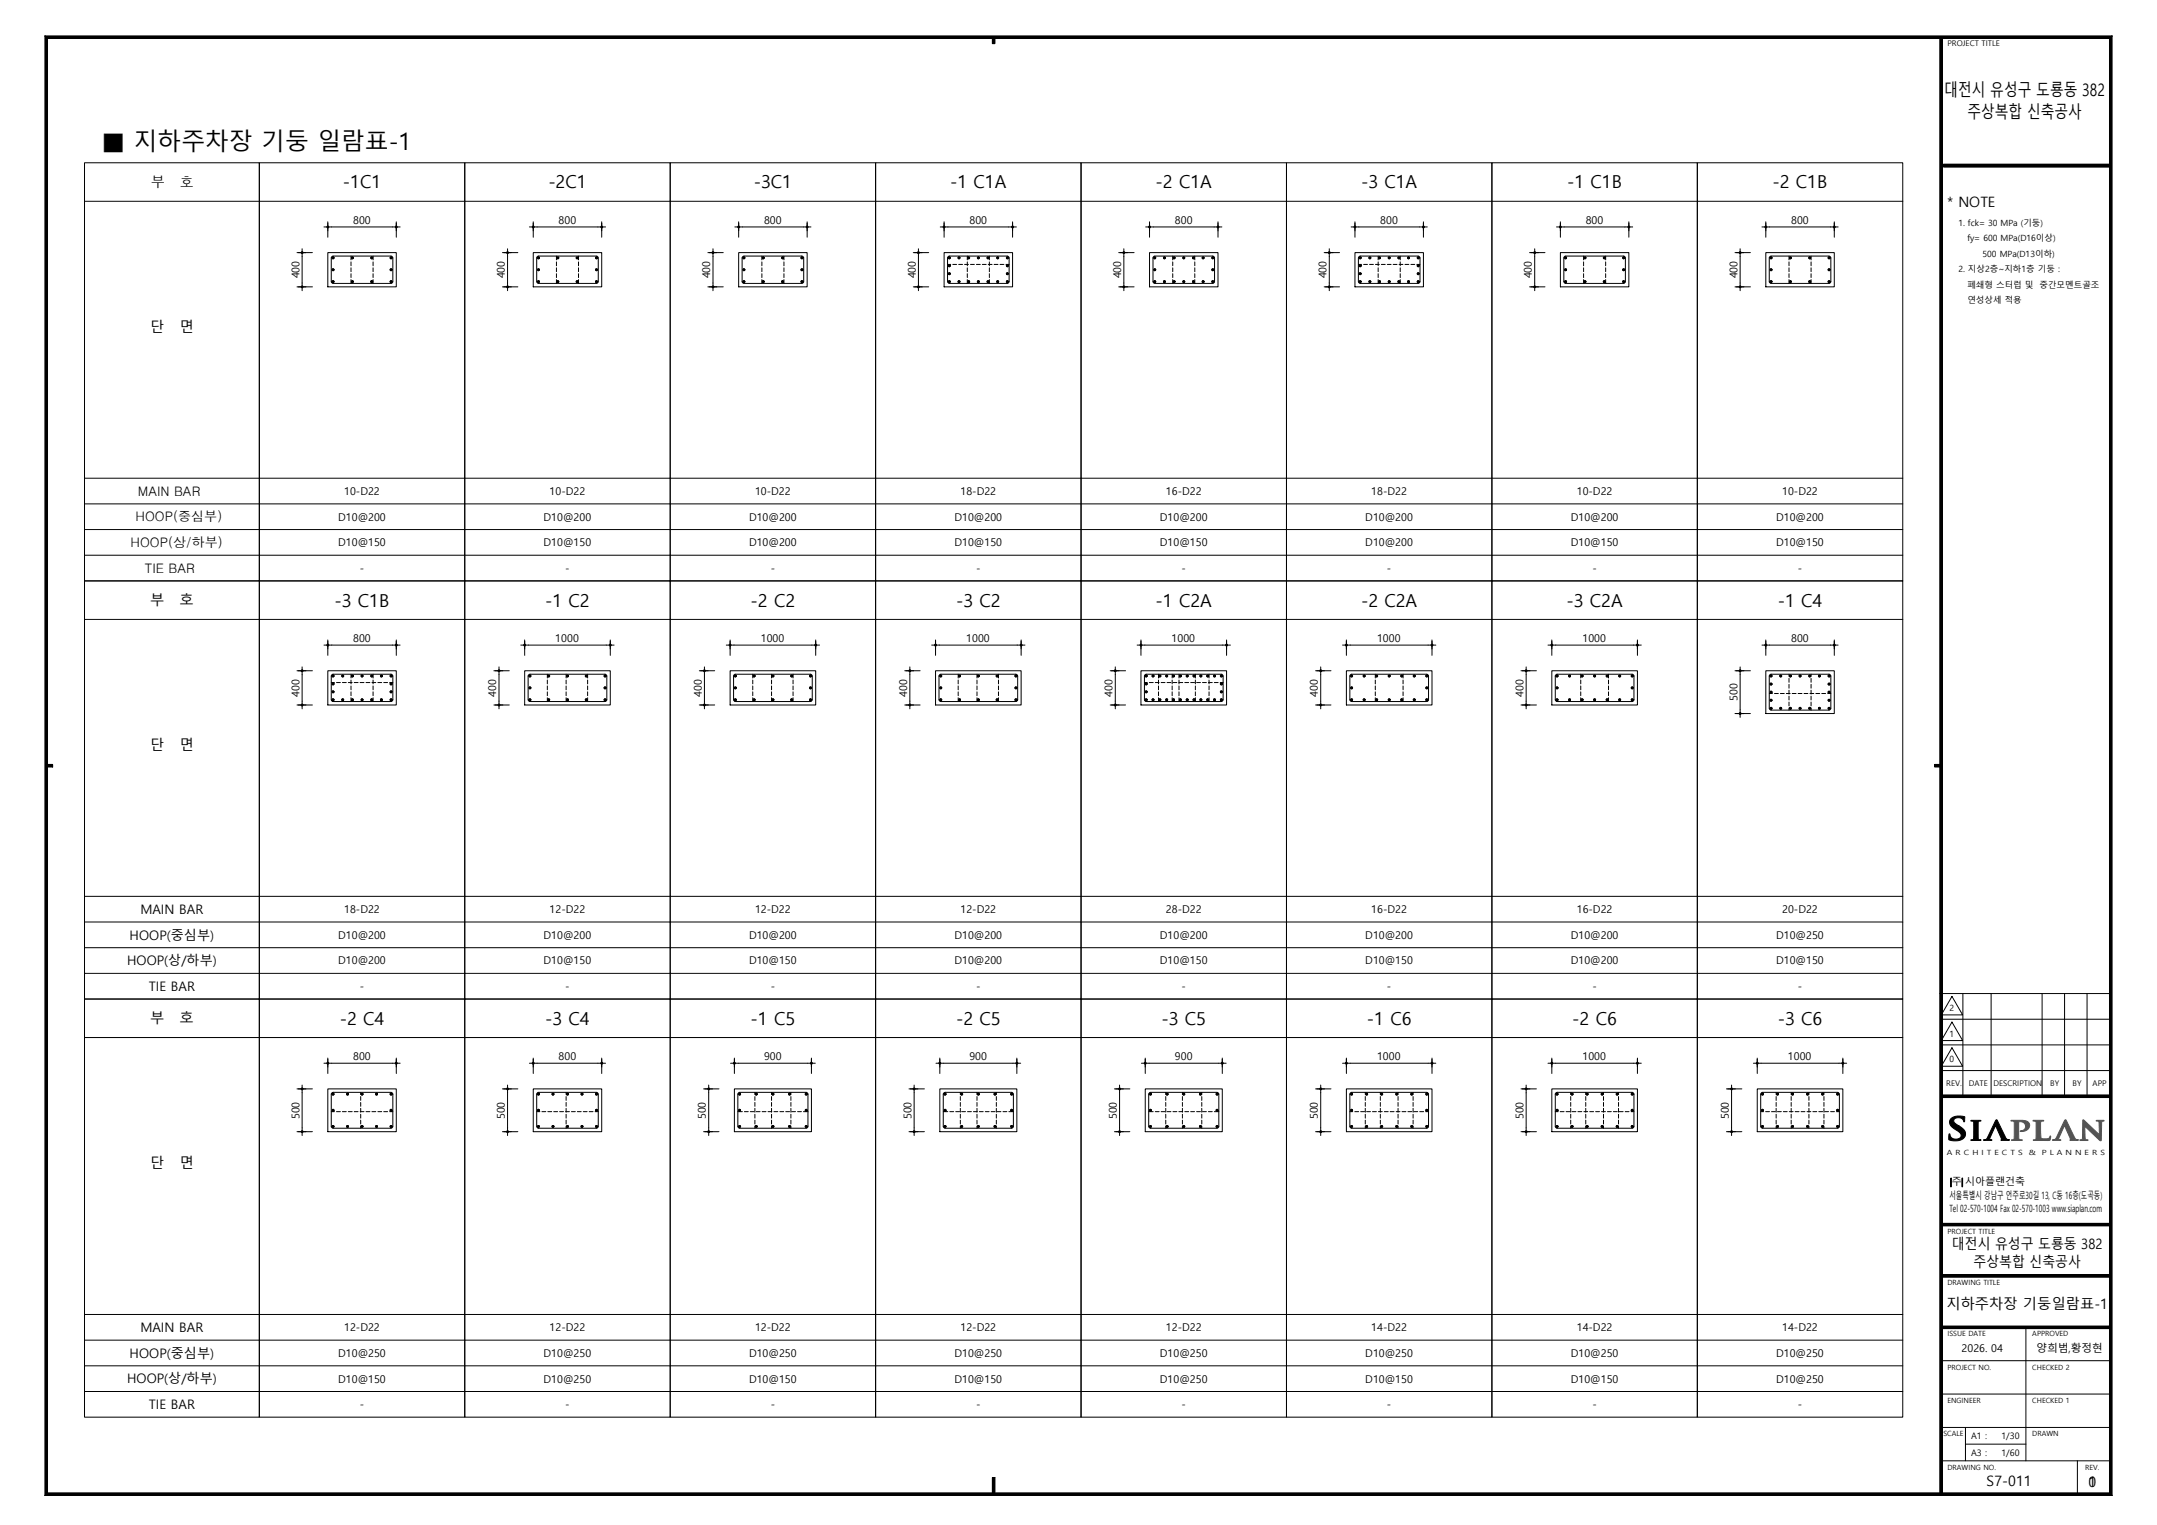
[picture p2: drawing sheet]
<svg xmlns="http://www.w3.org/2000/svg" width="420mm" height="297mm" viewBox="0 0 420 297" stroke-linecap="round" stroke-linejoin="round" font-family="sans-serif">
<defs><g id="words">
<text font-size="4.6" x="19.8" y="29.2">■ 지하주차장 기둥 일람표-1</text>
<g font-size="3.5">
<text x="66.8" y="36.7">-1C1</text>
<text x="106.8" y="36.7">-2C1</text>
<text x="146.8" y="36.7">-3C1</text>
<text x="185" y="36.7">-1 C1A</text>
<text x="225" y="36.7">-2 C1A</text>
<text x="265" y="36.7">-3 C1A</text>
<text x="305.1" y="36.7">-1 C1B</text>
<text x="345.1" y="36.7">-2 C1B</text>
<text x="65.1" y="118.1">-3 C1B</text>
<text x="106.1" y="118.1">-1 C2</text>
<text x="146.2" y="118.1">-2 C2</text>
<text x="186.2" y="118.1">-3 C2</text>
<text x="225" y="118.1">-1 C2A</text>
<text x="265" y="118.1">-2 C2A</text>
<text x="305" y="118.1">-3 C2A</text>
<text x="346.2" y="118.1">-1 C4</text>
<text x="66.2" y="199.6">-2 C4</text>
<text x="106.1" y="199.6">-3 C4</text>
<text x="146.2" y="199.6">-1 C5</text>
<text x="186.2" y="199.6">-2 C5</text>
<text x="226.1" y="199.6">-3 C5</text>
<text x="266.2" y="199.6">-1 C6</text>
<text x="306.1" y="199.6">-2 C6</text>
<text x="346.2" y="199.6">-3 C6</text>
</g>
<g font-size="3.3">
<text x="378.6" y="18.8">대전시 유성구 도룡동 382</text>
<text x="383.1" y="23">주상복합 신축공사</text>
</g>
<g font-size="2.8">
<text x="29.4" y="36.4">부</text>
<text x="34.9" y="36.4">호</text>
<text x="379.2" y="40.2">* NOTE</text>
<text x="29.2" y="64.7">단</text>
<text x="34.9" y="64.7">면</text>
<text x="29.2" y="117.9">부</text>
<text x="34.9" y="117.9">호</text>
<text x="29.2" y="146.1">단</text>
<text x="34.9" y="146.1">면</text>
<text x="29.2" y="199.3">부</text>
<text x="34.9" y="199.3">호</text>
<text x="29.2" y="227.5">단</text>
<text x="34.9" y="227.5">면</text>
<text x="380.1" y="243.3">대전시 유성구 도룡동 382</text>
<text x="384.3" y="246.8">주상복합 신축공사</text>
<text x="379" y="254.8">지하주차장 기둥일람표-1</text>
<text x="386.8" y="289.5">S7-011</text>
<text x="406.7" y="289.6">1</text>
<text x="406.7" y="289.6">0</text>
</g>
<g font-size="2.6">
<text x="26.4" y="101.5">HOOP(중심부)</text>
<text x="26.8" y="96.6">MAIN BAR</text>
<text x="25.4" y="106.6">HOOP(상/하부)</text>
<text x="28.2" y="111.5">TIE BAR</text>
<text x="27.3" y="178">MAIN BAR</text>
<text x="25.2" y="183">HOOP(중심부)</text>
<text x="24.7" y="188">HOOP(상/하부)</text>
<text x="29" y="193">TIE BAR</text>
<text x="27.3" y="259.4">MAIN BAR</text>
<text x="24.7" y="269.4">HOOP(상/하부)</text>
<text x="25.2" y="264.4">HOOP(중심부)</text>
<text x="29" y="274.4">TIE BAR</text>
</g>
<g font-size="2.1">
<text x="68.8" y="43.7">800</text>
<text x="108.8" y="43.7">800</text>
<text x="148.8" y="43.7">800</text>
<text x="188.8" y="43.7">800</text>
<text x="228.8" y="43.7">800</text>
<text x="268.8" y="43.7">800</text>
<text x="308.8" y="43.7">800</text>
<text x="348.8" y="43.7">800</text>
<text x="58.3" y="54.2" transform="rotate(-90 58.3 54.2)">400</text>
<text x="98.3" y="54.2" transform="rotate(-90 98.3 54.2)">400</text>
<text x="138.3" y="54.2" transform="rotate(-90 138.3 54.2)">400</text>
<text x="178.3" y="54.2" transform="rotate(-90 178.3 54.2)">400</text>
<text x="218.3" y="54.2" transform="rotate(-90 218.3 54.2)">400</text>
<text x="258.3" y="54.2" transform="rotate(-90 258.3 54.2)">400</text>
<text x="298.3" y="54.2" transform="rotate(-90 298.3 54.2)">400</text>
<text x="338.3" y="54.2" transform="rotate(-90 338.3 54.2)">400</text>
<text x="65.8" y="101.4">D10@200</text>
<text x="67" y="96.4">10-D22</text>
<text x="105.9" y="101.4">D10@200</text>
<text x="107" y="96.4">10-D22</text>
<text x="145.8" y="101.4">D10@200</text>
<text x="147" y="96.4">10-D22</text>
<text x="185.9" y="101.4">D10@200</text>
<text x="187" y="96.4">18-D22</text>
<text x="225.9" y="101.4">D10@200</text>
<text x="227" y="96.4">16-D22</text>
<text x="265.8" y="101.4">D10@200</text>
<text x="267" y="96.4">18-D22</text>
<text x="305.9" y="101.4">D10@200</text>
<text x="307" y="96.4">10-D22</text>
<text x="345.8" y="101.4">D10@200</text>
<text x="347" y="96.4">10-D22</text>
<text x="65.8" y="106.4">D10@150</text>
<text x="105.9" y="106.4">D10@150</text>
<text x="145.8" y="106.4">D10@200</text>
<text x="185.9" y="106.4">D10@150</text>
<text x="225.9" y="106.4">D10@150</text>
<text x="265.8" y="106.4">D10@200</text>
<text x="305.9" y="106.4">D10@150</text>
<text x="345.8" y="106.4">D10@150</text>
<text x="70.1" y="111.4">-</text>
<text x="110.1" y="111.4">-</text>
<text x="150.1" y="111.4">-</text>
<text x="190.1" y="111.4">-</text>
<text x="230.1" y="111.4">-</text>
<text x="270.1" y="111.4">-</text>
<text x="310.1" y="111.4">-</text>
<text x="350.1" y="111.4">-</text>
<text x="68.8" y="125.1">800</text>
<text x="108.1" y="125.1">1000</text>
<text x="148.1" y="125.1">1000</text>
<text x="188.1" y="125.1">1000</text>
<text x="228.1" y="125.1">1000</text>
<text x="268.1" y="125.1">1000</text>
<text x="308.1" y="125.1">1000</text>
<text x="348.8" y="125.1">800</text>
<text x="58.3" y="135.7" transform="rotate(-90 58.3 135.7)">400</text>
<text x="96.6" y="135.7" transform="rotate(-90 96.6 135.7)">400</text>
<text x="136.6" y="135.7" transform="rotate(-90 136.6 135.7)">400</text>
<text x="176.6" y="135.7" transform="rotate(-90 176.6 135.7)">400</text>
<text x="216.6" y="135.7" transform="rotate(-90 216.6 135.7)">400</text>
<text x="256.6" y="135.7" transform="rotate(-90 256.6 135.7)">400</text>
<text x="296.6" y="135.7" transform="rotate(-90 296.6 135.7)">400</text>
<text x="338.3" y="136.6" transform="rotate(-90 338.3 136.6)">500</text>
<text x="67" y="177.8">18-D22</text>
<text x="107" y="177.8">12-D22</text>
<text x="147" y="177.8">12-D22</text>
<text x="187" y="177.8">12-D22</text>
<text x="227" y="177.8">28-D22</text>
<text x="267" y="177.8">16-D22</text>
<text x="307" y="177.8">16-D22</text>
<text x="347" y="177.8">20-D22</text>
<text x="65.8" y="182.8">D10@200</text>
<text x="105.9" y="182.8">D10@200</text>
<text x="145.8" y="182.8">D10@200</text>
<text x="185.9" y="182.8">D10@200</text>
<text x="225.9" y="182.8">D10@200</text>
<text x="265.8" y="182.8">D10@200</text>
<text x="305.9" y="182.8">D10@200</text>
<text x="345.8" y="182.8">D10@250</text>
<text x="65.8" y="187.8">D10@200</text>
<text x="105.9" y="187.8">D10@150</text>
<text x="145.8" y="187.8">D10@150</text>
<text x="185.9" y="187.8">D10@200</text>
<text x="225.9" y="187.8">D10@150</text>
<text x="265.8" y="187.8">D10@150</text>
<text x="305.9" y="187.8">D10@200</text>
<text x="345.8" y="187.8">D10@150</text>
<text x="70.1" y="192.8">-</text>
<text x="110.1" y="192.8">-</text>
<text x="150.1" y="192.8">-</text>
<text x="190.1" y="192.8">-</text>
<text x="230.1" y="192.8">-</text>
<text x="270.1" y="192.8">-</text>
<text x="310.1" y="192.8">-</text>
<text x="350.1" y="192.8">-</text>
<text x="68.8" y="206.5">800</text>
<text x="108.8" y="206.5">800</text>
<text x="148.8" y="206.5">900</text>
<text x="188.8" y="206.5">900</text>
<text x="228.8" y="206.5">900</text>
<text x="268.1" y="206.5">1000</text>
<text x="308.1" y="206.5">1000</text>
<text x="348.1" y="206.5">1000</text>
<text x="58.3" y="218" transform="rotate(-90 58.3 218)">500</text>
<text x="98.3" y="218" transform="rotate(-90 98.3 218)">500</text>
<text x="137.5" y="218" transform="rotate(-90 137.5 218)">500</text>
<text x="177.5" y="218" transform="rotate(-90 177.5 218)">500</text>
<text x="217.5" y="218" transform="rotate(-90 217.5 218)">500</text>
<text x="256.6" y="218" transform="rotate(-90 256.6 218)">500</text>
<text x="296.6" y="218" transform="rotate(-90 296.6 218)">500</text>
<text x="336.6" y="218" transform="rotate(-90 336.6 218)">500</text>
<text x="67" y="259.3">12-D22</text>
<text x="107" y="259.3">12-D22</text>
<text x="147" y="259.3">12-D22</text>
<text x="187" y="259.3">12-D22</text>
<text x="227" y="259.3">12-D22</text>
<text x="267" y="259.3">14-D22</text>
<text x="307" y="259.3">14-D22</text>
<text x="347" y="259.3">14-D22</text>
<text x="381.9" y="263.4">2026. 04</text>
<text x="396.5" y="263.3">양희범,황정현</text>
<text x="65.8" y="264.2">D10@250</text>
<text x="65.8" y="269.3">D10@150</text>
<text x="105.9" y="264.2">D10@250</text>
<text x="105.9" y="269.3">D10@250</text>
<text x="145.8" y="264.2">D10@250</text>
<text x="145.8" y="269.3">D10@150</text>
<text x="185.9" y="264.2">D10@250</text>
<text x="185.9" y="269.3">D10@150</text>
<text x="225.9" y="264.2">D10@250</text>
<text x="225.9" y="269.3">D10@250</text>
<text x="265.8" y="264.2">D10@250</text>
<text x="265.8" y="269.3">D10@150</text>
<text x="305.9" y="264.2">D10@250</text>
<text x="305.9" y="269.3">D10@150</text>
<text x="345.8" y="264.2">D10@250</text>
<text x="345.8" y="269.3">D10@250</text>
<text x="70.1" y="274.3">-</text>
<text x="110.1" y="274.3">-</text>
<text x="150.1" y="274.3">-</text>
<text x="190.1" y="274.3">-</text>
<text x="230.1" y="274.3">-</text>
<text x="270.1" y="274.3">-</text>
<text x="310.1" y="274.3">-</text>
<text x="350.1" y="274.3">-</text>
</g>
<g font-size="1.9">
<text x="379.6" y="233.5">서울특별시 강남구 언주로30길 13, C동 16층(도곡동)</text>
<text x="380" y="230.8">주 시아플랜건축</text>
<text x="379.6" y="236">Tel 02-570-1004 Fax 02-570-1003 www.siaplan.com</text>
</g>
<g font-size="1.7">
<text x="381.3" y="44">1. fck= 30 MPa (기둥)</text>
<text x="383.1" y="47">fy= 600 MPa(D16이상)</text>
<text x="381.3" y="53">2. 지상2층~지하1층 기둥 :</text>
<text x="386" y="50">500 MPa(D13이하)</text>
<text x="383.1" y="56">폐쇄형 스터럽 및</text>
<text x="383.1" y="59">연성상세 적용</text>
<text x="397.1" y="56">중간모멘트골조</text>
<text x="379.6" y="196.9">2</text>
<text x="379.6" y="201.9">1</text>
<text x="379.6" y="206.9">0</text>
<text x="383.8" y="280.3">A1 :</text>
<text x="389.7" y="280.3">1/30</text>
<text x="383.8" y="283.5">A3 :</text>
<text x="389.7" y="283.5">1/60</text>
</g>
<g font-size="1.5">
<text x="379.2" y="9">PROJECT TITLE</text>
<text x="379" y="211.5">REV.</text>
<text x="383.3" y="211.6">DATE</text>
<text x="388.2" y="211.6">DESCRIPTION</text>
<text x="399.2" y="211.6">BY</text>
<text x="403.6" y="211.6">BY</text>
<text x="407.4" y="211.6">APP</text>
</g>
<g font-size="1.4">
<text x="379.1" y="225">A R C H I T E C T S</text>
<text x="395" y="225">&amp;</text>
<text x="397.6" y="225">P L A N N E R S</text>
<text x="379.2" y="240.3">PROJECT TITLE</text>
<text x="379.2" y="250.3">DRAWING TITLE</text>
<text x="379.2" y="260.2">ISSUE DATE</text>
<text x="395.7" y="260.2">APPROVED</text>
<text x="379.2" y="266.7">PROJECT NO.</text>
<text x="395.7" y="266.7">CHECKED 2</text>
<text x="379.2" y="273.3">ENGINEER</text>
<text x="395.7" y="273.3">CHECKED 1</text>
<text x="378.4" y="279.8">SCALE</text>
<text x="395.7" y="279.8">DRAWN</text>
<text x="379.2" y="286.3">DRAWING NO.</text>
<text x="406" y="286.3">REV.</text>
</g>
</g></defs>
<g fill="none" stroke="#000" stroke-width=".19">
<circle cx="64.8" cy="52.5" r=".19"/>
<circle cx="64.8" cy="50.2" r=".19"/>
<circle cx="64.8" cy="54.9" r=".18"/>
<circle cx="68.6" cy="50.2" r=".19"/>
<circle cx="68.6" cy="54.9" r=".18"/>
<circle cx="72.4" cy="50.2" r=".19"/>
<circle cx="72.4" cy="54.9" r=".18"/>
<circle cx="76.1" cy="52.5" r=".19"/>
<circle cx="76.1" cy="50.2" r=".19"/>
<circle cx="76.1" cy="54.9" r=".18"/>
<circle cx="104.8" cy="52.5" r=".19"/>
<circle cx="104.8" cy="50.2" r=".19"/>
<circle cx="104.8" cy="54.9" r=".18"/>
<circle cx="108.6" cy="50.2" r=".19"/>
<circle cx="108.6" cy="54.9" r=".18"/>
<circle cx="112.4" cy="50.2" r=".19"/>
<circle cx="112.4" cy="54.9" r=".18"/>
<circle cx="116.1" cy="52.5" r=".19"/>
<circle cx="116.1" cy="50.2" r=".19"/>
<circle cx="116.1" cy="54.9" r=".18"/>
<circle cx="144.8" cy="52.5" r=".19"/>
<circle cx="144.8" cy="50.2" r=".19"/>
<circle cx="144.8" cy="54.9" r=".18"/>
<circle cx="148.6" cy="50.2" r=".19"/>
<circle cx="148.6" cy="54.9" r=".19"/>
<circle cx="152.4" cy="50.2" r=".19"/>
<circle cx="152.4" cy="54.9" r=".18"/>
<circle cx="156.1" cy="52.5" r=".19"/>
<circle cx="156.1" cy="50.2" r=".19"/>
<circle cx="156.1" cy="54.9" r=".18"/>
<circle cx="184.8" cy="53.3" r=".19"/>
<circle cx="184.8" cy="50.2" r=".19"/>
<circle cx="184.8" cy="51.8" r=".19"/>
<circle cx="184.8" cy="54.9" r=".19"/>
<circle cx="186.7" cy="50.2" r=".19"/>
<circle cx="186.7" cy="54.9" r=".19"/>
<circle cx="188.6" cy="50.2" r=".19"/>
<circle cx="188.6" cy="54.9" r=".19"/>
<circle cx="190.5" cy="50.2" r=".19"/>
<circle cx="190.5" cy="54.9" r=".19"/>
<circle cx="192.4" cy="50.2" r=".19"/>
<circle cx="192.4" cy="54.9" r=".19"/>
<circle cx="194.3" cy="50.2" r=".19"/>
<circle cx="194.3" cy="54.9" r=".18"/>
<circle cx="196.1" cy="51.8" r=".19"/>
<circle cx="196.1" cy="50.2" r=".19"/>
<circle cx="196.1" cy="53.3" r=".19"/>
<circle cx="196.1" cy="54.9" r=".18"/>
<circle cx="224.8" cy="52.5" r=".19"/>
<circle cx="224.8" cy="50.2" r=".19"/>
<circle cx="224.8" cy="54.9" r=".19"/>
<circle cx="226.7" cy="50.2" r=".19"/>
<circle cx="226.7" cy="54.9" r=".19"/>
<circle cx="228.6" cy="50.2" r=".19"/>
<circle cx="228.6" cy="54.9" r=".19"/>
<circle cx="230.5" cy="50.2" r=".19"/>
<circle cx="230.5" cy="54.9" r=".19"/>
<circle cx="232.4" cy="50.2" r=".19"/>
<circle cx="232.4" cy="54.9" r=".19"/>
<circle cx="234.3" cy="50.2" r=".19"/>
<circle cx="234.3" cy="54.9" r=".19"/>
<circle cx="236.1" cy="52.5" r=".19"/>
<circle cx="236.1" cy="50.2" r=".19"/>
<circle cx="236.1" cy="54.9" r=".18"/>
<circle cx="264.8" cy="50.2" r=".19"/>
<circle cx="264.8" cy="53.3" r=".19"/>
<circle cx="264.8" cy="51.8" r=".19"/>
<circle cx="264.8" cy="54.9" r=".18"/>
<circle cx="266.7" cy="50.2" r=".19"/>
<circle cx="266.7" cy="54.9" r=".19"/>
<circle cx="268.6" cy="50.2" r=".19"/>
<circle cx="268.6" cy="54.9" r=".18"/>
<circle cx="270.5" cy="50.2" r=".19"/>
<circle cx="270.5" cy="54.9" r=".19"/>
<circle cx="272.4" cy="50.2" r=".19"/>
<circle cx="272.4" cy="54.9" r=".19"/>
<circle cx="274.3" cy="50.2" r=".19"/>
<circle cx="274.3" cy="54.9" r=".19"/>
<circle cx="276.1" cy="50.2" r=".19"/>
<circle cx="276.1" cy="51.8" r=".19"/>
<circle cx="276.1" cy="53.3" r=".19"/>
<circle cx="276.1" cy="54.9" r=".19"/>
<circle cx="304.8" cy="52.5" r=".19"/>
<circle cx="304.8" cy="50.2" r=".19"/>
<circle cx="304.8" cy="54.9" r=".18"/>
<circle cx="308.6" cy="50.2" r=".19"/>
<circle cx="308.6" cy="54.9" r=".18"/>
<circle cx="312.4" cy="50.2" r=".19"/>
<circle cx="312.4" cy="54.9" r=".19"/>
<circle cx="316.1" cy="52.5" r=".19"/>
<circle cx="316.1" cy="50.2" r=".19"/>
<circle cx="316.1" cy="54.9" r=".19"/>
<circle cx="344.8" cy="52.5" r=".19"/>
<circle cx="344.8" cy="50.2" r=".19"/>
<circle cx="344.8" cy="54.9" r=".18"/>
<circle cx="348.6" cy="50.2" r=".19"/>
<circle cx="348.6" cy="54.9" r=".18"/>
<circle cx="352.4" cy="50.2" r=".19"/>
<circle cx="352.4" cy="54.9" r=".19"/>
<circle cx="356.1" cy="52.5" r=".19"/>
<circle cx="356.1" cy="50.2" r=".19"/>
<circle cx="356.1" cy="54.9" r=".19"/>
<circle cx="64.8" cy="136.3" r=".19"/>
<circle cx="64.8" cy="134.7" r=".19"/>
<circle cx="64.8" cy="131.7" r=".18"/>
<circle cx="64.8" cy="133.2" r=".18"/>
<circle cx="66.7" cy="136.3" r=".19"/>
<circle cx="66.7" cy="131.7" r=".18"/>
<circle cx="68.6" cy="136.3" r=".19"/>
<circle cx="68.6" cy="131.7" r=".18"/>
<circle cx="70.5" cy="136.3" r=".19"/>
<circle cx="70.5" cy="131.7" r=".18"/>
<circle cx="72.4" cy="136.3" r=".19"/>
<circle cx="72.4" cy="131.7" r=".18"/>
<circle cx="74.3" cy="136.3" r=".19"/>
<circle cx="74.3" cy="131.7" r=".18"/>
<circle cx="76.1" cy="136.3" r=".19"/>
<circle cx="76.1" cy="134.7" r=".19"/>
<circle cx="76.1" cy="131.7" r=".18"/>
<circle cx="76.1" cy="133.2" r=".18"/>
<circle cx="103.2" cy="136.3" r=".19"/>
<circle cx="103.2" cy="134" r=".19"/>
<circle cx="103.2" cy="131.7" r=".18"/>
<circle cx="106.8" cy="136.3" r=".19"/>
<circle cx="106.8" cy="131.7" r=".18"/>
<circle cx="110.5" cy="136.3" r=".19"/>
<circle cx="110.5" cy="131.7" r=".18"/>
<circle cx="114.2" cy="136.3" r=".19"/>
<circle cx="114.2" cy="131.7" r=".18"/>
<circle cx="117.8" cy="136.3" r=".19"/>
<circle cx="117.8" cy="134" r=".19"/>
<circle cx="117.8" cy="131.7" r=".18"/>
<circle cx="143.2" cy="136.3" r=".19"/>
<circle cx="143.2" cy="134" r=".19"/>
<circle cx="143.2" cy="131.7" r=".18"/>
<circle cx="146.8" cy="136.3" r=".19"/>
<circle cx="146.8" cy="131.7" r=".18"/>
<circle cx="150.5" cy="136.3" r=".19"/>
<circle cx="150.5" cy="131.7" r=".19"/>
<circle cx="154.2" cy="136.3" r=".19"/>
<circle cx="154.2" cy="131.7" r=".18"/>
<circle cx="157.8" cy="136.3" r=".19"/>
<circle cx="157.8" cy="134" r=".19"/>
<circle cx="157.8" cy="131.7" r=".18"/>
<circle cx="183.2" cy="136.3" r=".19"/>
<circle cx="183.2" cy="134" r=".19"/>
<circle cx="183.2" cy="131.7" r=".18"/>
<circle cx="186.8" cy="136.3" r=".19"/>
<circle cx="186.8" cy="131.7" r=".18"/>
<circle cx="190.5" cy="136.3" r=".19"/>
<circle cx="190.5" cy="131.7" r=".19"/>
<circle cx="194.2" cy="136.3" r=".19"/>
<circle cx="194.2" cy="131.7" r=".18"/>
<circle cx="197.8" cy="136.3" r=".19"/>
<circle cx="197.8" cy="134" r=".19"/>
<circle cx="197.8" cy="131.7" r=".19"/>
<circle cx="263.2" cy="136.3" r=".19"/>
<circle cx="263.2" cy="134" r=".19"/>
<circle cx="263.2" cy="131.7" r=".19"/>
<circle cx="265.6" cy="136.3" r=".19"/>
<circle cx="265.6" cy="131.7" r=".18"/>
<circle cx="268.1" cy="136.3" r=".19"/>
<circle cx="268.1" cy="131.7" r=".18"/>
<circle cx="270.5" cy="136.3" r=".19"/>
<circle cx="270.5" cy="131.7" r=".19"/>
<circle cx="272.9" cy="136.3" r=".19"/>
<circle cx="272.9" cy="131.7" r=".18"/>
<circle cx="275.4" cy="136.3" r=".19"/>
<circle cx="275.4" cy="131.7" r=".18"/>
<circle cx="277.8" cy="136.3" r=".19"/>
<circle cx="277.8" cy="134" r=".19"/>
<circle cx="277.8" cy="131.7" r=".18"/>
<circle cx="303.2" cy="136.3" r=".19"/>
<circle cx="303.2" cy="134" r=".19"/>
<circle cx="303.2" cy="131.7" r=".19"/>
<circle cx="305.6" cy="136.3" r=".19"/>
<circle cx="305.6" cy="131.7" r=".18"/>
<circle cx="308.1" cy="136.3" r=".19"/>
<circle cx="308.1" cy="131.7" r=".18"/>
<circle cx="310.5" cy="136.3" r=".19"/>
<circle cx="310.5" cy="131.7" r=".19"/>
<circle cx="312.9" cy="136.3" r=".19"/>
<circle cx="312.9" cy="131.7" r=".18"/>
<circle cx="315.4" cy="136.3" r=".19"/>
<circle cx="315.4" cy="131.7" r=".19"/>
<circle cx="317.8" cy="136.3" r=".19"/>
<circle cx="317.8" cy="134" r=".19"/>
<circle cx="317.8" cy="131.7" r=".18"/>
<circle cx="344.8" cy="136.4" r=".19"/>
<circle cx="344.8" cy="134.8" r=".19"/>
<circle cx="344.8" cy="133.2" r=".19"/>
<circle cx="344.8" cy="138" r=".18"/>
<circle cx="344.8" cy="131.7" r=".18"/>
<circle cx="346.7" cy="138" r=".18"/>
<circle cx="346.7" cy="131.7" r=".18"/>
<circle cx="348.6" cy="138" r=".18"/>
<circle cx="348.6" cy="131.7" r=".18"/>
<circle cx="350.5" cy="138" r=".18"/>
<circle cx="350.5" cy="131.7" r=".18"/>
<circle cx="352.4" cy="138" r=".19"/>
<circle cx="352.4" cy="131.7" r=".19"/>
<circle cx="354.3" cy="138" r=".19"/>
<circle cx="354.3" cy="131.7" r=".19"/>
<circle cx="356.1" cy="136.4" r=".19"/>
<circle cx="356.1" cy="133.2" r=".19"/>
<circle cx="356.1" cy="134.8" r=".19"/>
<circle cx="356.1" cy="138" r=".19"/>
<circle cx="356.1" cy="131.7" r=".19"/>
<circle cx="64.8" cy="216.2" r=".18"/>
<circle cx="64.8" cy="213.1" r=".18"/>
<circle cx="64.8" cy="219.4" r=".18"/>
<circle cx="67.7" cy="219.4" r=".18"/>
<circle cx="67.7" cy="213.1" r=".18"/>
<circle cx="70.5" cy="213.1" r=".18"/>
<circle cx="70.5" cy="219.4" r=".18"/>
<circle cx="73.3" cy="219.4" r=".18"/>
<circle cx="73.3" cy="213.1" r=".18"/>
<circle cx="76.1" cy="216.2" r=".18"/>
<circle cx="76.1" cy="219.4" r=".18"/>
<circle cx="76.1" cy="213.1" r=".18"/>
<circle cx="104.8" cy="216.2" r=".18"/>
<circle cx="104.8" cy="219.4" r=".18"/>
<circle cx="104.8" cy="213.1" r=".18"/>
<circle cx="107.7" cy="219.4" r=".18"/>
<circle cx="107.7" cy="213.1" r=".18"/>
<circle cx="110.5" cy="219.4" r=".18"/>
<circle cx="110.5" cy="213.1" r=".18"/>
<circle cx="113.3" cy="213.1" r=".18"/>
<circle cx="113.3" cy="219.4" r=".18"/>
<circle cx="116.1" cy="216.2" r=".18"/>
<circle cx="116.1" cy="213.1" r=".18"/>
<circle cx="116.1" cy="219.4" r=".18"/>
<circle cx="144" cy="216.2" r=".19"/>
<circle cx="144" cy="219.4" r=".19"/>
<circle cx="144" cy="213.1" r=".19"/>
<circle cx="147.3" cy="213.1" r=".18"/>
<circle cx="147.3" cy="219.4" r=".18"/>
<circle cx="150.5" cy="219.4" r=".19"/>
<circle cx="150.5" cy="213.1" r=".19"/>
<circle cx="153.7" cy="219.4" r=".18"/>
<circle cx="153.7" cy="213.1" r=".18"/>
<circle cx="157" cy="216.2" r=".19"/>
<circle cx="157" cy="219.4" r=".19"/>
<circle cx="157" cy="213.1" r=".19"/>
<circle cx="184" cy="216.2" r=".19"/>
<circle cx="184" cy="213.1" r=".19"/>
<circle cx="184" cy="219.4" r=".19"/>
<circle cx="187.3" cy="219.4" r=".18"/>
<circle cx="187.3" cy="213.1" r=".18"/>
<circle cx="190.5" cy="219.4" r=".19"/>
<circle cx="190.5" cy="213.1" r=".19"/>
<circle cx="193.7" cy="219.4" r=".18"/>
<circle cx="193.7" cy="213.1" r=".18"/>
<circle cx="197" cy="216.2" r=".19"/>
<circle cx="197" cy="219.4" r=".19"/>
<circle cx="197" cy="213.1" r=".19"/>
<circle cx="224" cy="216.2" r=".19"/>
<circle cx="224" cy="213.1" r=".19"/>
<circle cx="224" cy="219.4" r=".19"/>
<circle cx="227.3" cy="213.1" r=".18"/>
<circle cx="227.3" cy="219.4" r=".18"/>
<circle cx="230.5" cy="219.4" r=".19"/>
<circle cx="230.5" cy="213.1" r=".19"/>
<circle cx="233.7" cy="219.4" r=".18"/>
<circle cx="233.7" cy="213.1" r=".18"/>
<circle cx="237" cy="216.2" r=".19"/>
<circle cx="237" cy="219.4" r=".19"/>
<circle cx="237" cy="213.1" r=".19"/>
<circle cx="263.2" cy="216.2" r=".19"/>
<circle cx="263.2" cy="219.4" r=".19"/>
<circle cx="263.2" cy="213.1" r=".19"/>
<circle cx="266.1" cy="219.4" r=".18"/>
<circle cx="266.1" cy="213.1" r=".18"/>
<circle cx="269" cy="219.4" r=".19"/>
<circle cx="269" cy="213.1" r=".19"/>
<circle cx="272" cy="213.1" r=".18"/>
<circle cx="272" cy="219.4" r=".18"/>
<circle cx="274.9" cy="219.4" r=".18"/>
<circle cx="274.9" cy="213.1" r=".18"/>
<circle cx="277.8" cy="216.2" r=".18"/>
<circle cx="277.8" cy="213.1" r=".18"/>
<circle cx="277.8" cy="219.4" r=".18"/>
<circle cx="303.2" cy="216.2" r=".19"/>
<circle cx="303.2" cy="213.1" r=".19"/>
<circle cx="303.2" cy="219.4" r=".19"/>
<circle cx="306.1" cy="213.1" r=".18"/>
<circle cx="306.1" cy="219.4" r=".18"/>
<circle cx="309" cy="219.4" r=".19"/>
<circle cx="309" cy="213.1" r=".19"/>
<circle cx="312" cy="219.4" r=".18"/>
<circle cx="312" cy="213.1" r=".18"/>
<circle cx="314.9" cy="213.1" r=".18"/>
<circle cx="314.9" cy="219.4" r=".18"/>
<circle cx="317.8" cy="216.2" r=".18"/>
<circle cx="317.8" cy="219.4" r=".18"/>
<circle cx="317.8" cy="213.1" r=".18"/>
<circle cx="343.2" cy="216.2" r=".19"/>
<circle cx="343.2" cy="213.1" r=".19"/>
<circle cx="343.2" cy="219.4" r=".19"/>
<circle cx="346.1" cy="219.4" r=".18"/>
<circle cx="346.1" cy="213.1" r=".18"/>
<circle cx="349" cy="219.4" r=".19"/>
<circle cx="349" cy="213.1" r=".19"/>
<circle cx="352" cy="219.4" r=".18"/>
<circle cx="352" cy="213.1" r=".18"/>
<circle cx="354.9" cy="219.4" r=".19"/>
<circle cx="354.9" cy="213.1" r=".19"/>
<circle cx="357.8" cy="216.2" r=".18"/>
<circle cx="357.8" cy="213.1" r=".18"/>
<circle cx="357.8" cy="219.4" r=".18"/>
</g>
<g fill="#000">
<circle cx="64.8" cy="52.5" r=".19"/>
<circle cx="64.8" cy="50.2" r=".19"/>
<circle cx="64.8" cy="54.9" r=".18"/>
<circle cx="68.6" cy="50.2" r=".19"/>
<circle cx="68.6" cy="54.9" r=".18"/>
<circle cx="72.4" cy="50.2" r=".19"/>
<circle cx="72.4" cy="54.9" r=".18"/>
<circle cx="76.1" cy="52.5" r=".19"/>
<circle cx="76.1" cy="50.2" r=".19"/>
<circle cx="76.1" cy="54.9" r=".18"/>
<circle cx="104.8" cy="52.5" r=".19"/>
<circle cx="104.8" cy="50.2" r=".19"/>
<circle cx="104.8" cy="54.9" r=".18"/>
<circle cx="108.6" cy="50.2" r=".19"/>
<circle cx="108.6" cy="54.9" r=".18"/>
<circle cx="112.4" cy="50.2" r=".19"/>
<circle cx="112.4" cy="54.9" r=".18"/>
<circle cx="116.1" cy="52.5" r=".19"/>
<circle cx="116.1" cy="50.2" r=".19"/>
<circle cx="116.1" cy="54.9" r=".18"/>
<circle cx="144.8" cy="52.5" r=".19"/>
<circle cx="144.8" cy="50.2" r=".19"/>
<circle cx="144.8" cy="54.9" r=".18"/>
<circle cx="148.6" cy="50.2" r=".19"/>
<circle cx="148.6" cy="54.9" r=".19"/>
<circle cx="152.4" cy="50.2" r=".19"/>
<circle cx="152.4" cy="54.9" r=".18"/>
<circle cx="156.1" cy="52.5" r=".19"/>
<circle cx="156.1" cy="50.2" r=".19"/>
<circle cx="156.1" cy="54.9" r=".18"/>
<circle cx="184.8" cy="53.3" r=".19"/>
<circle cx="184.8" cy="50.2" r=".19"/>
<circle cx="184.8" cy="51.8" r=".19"/>
<circle cx="184.8" cy="54.9" r=".19"/>
<circle cx="186.7" cy="50.2" r=".19"/>
<circle cx="186.7" cy="54.9" r=".19"/>
<circle cx="188.6" cy="50.2" r=".19"/>
<circle cx="188.6" cy="54.9" r=".19"/>
<circle cx="190.5" cy="50.2" r=".19"/>
<circle cx="190.5" cy="54.9" r=".19"/>
<circle cx="192.4" cy="50.2" r=".19"/>
<circle cx="192.4" cy="54.9" r=".19"/>
<circle cx="194.3" cy="50.2" r=".19"/>
<circle cx="194.3" cy="54.9" r=".18"/>
<circle cx="196.1" cy="51.8" r=".19"/>
<circle cx="196.1" cy="50.2" r=".19"/>
<circle cx="196.1" cy="53.3" r=".19"/>
<circle cx="196.1" cy="54.9" r=".18"/>
<circle cx="224.8" cy="52.5" r=".19"/>
<circle cx="224.8" cy="50.2" r=".19"/>
<circle cx="224.8" cy="54.9" r=".19"/>
<circle cx="226.7" cy="50.2" r=".19"/>
<circle cx="226.7" cy="54.9" r=".19"/>
<circle cx="228.6" cy="50.2" r=".19"/>
<circle cx="228.6" cy="54.9" r=".19"/>
<circle cx="230.5" cy="50.2" r=".19"/>
<circle cx="230.5" cy="54.9" r=".19"/>
<circle cx="232.4" cy="50.2" r=".19"/>
<circle cx="232.4" cy="54.9" r=".19"/>
<circle cx="234.3" cy="50.2" r=".19"/>
<circle cx="234.3" cy="54.9" r=".19"/>
<circle cx="236.1" cy="52.5" r=".19"/>
<circle cx="236.1" cy="50.2" r=".19"/>
<circle cx="236.1" cy="54.9" r=".18"/>
<circle cx="264.8" cy="50.2" r=".19"/>
<circle cx="264.8" cy="53.3" r=".19"/>
<circle cx="264.8" cy="51.8" r=".19"/>
<circle cx="264.8" cy="54.9" r=".18"/>
<circle cx="266.7" cy="50.2" r=".19"/>
<circle cx="266.7" cy="54.9" r=".19"/>
<circle cx="268.6" cy="50.2" r=".19"/>
<circle cx="268.6" cy="54.9" r=".18"/>
<circle cx="270.5" cy="50.2" r=".19"/>
<circle cx="270.5" cy="54.9" r=".19"/>
<circle cx="272.4" cy="50.2" r=".19"/>
<circle cx="272.4" cy="54.9" r=".19"/>
<circle cx="274.3" cy="50.2" r=".19"/>
<circle cx="274.3" cy="54.9" r=".19"/>
<circle cx="276.1" cy="50.2" r=".19"/>
<circle cx="276.1" cy="51.8" r=".19"/>
<circle cx="276.1" cy="53.3" r=".19"/>
<circle cx="276.1" cy="54.9" r=".19"/>
<circle cx="304.8" cy="52.5" r=".19"/>
<circle cx="304.8" cy="50.2" r=".19"/>
<circle cx="304.8" cy="54.9" r=".18"/>
<circle cx="308.6" cy="50.2" r=".19"/>
<circle cx="308.6" cy="54.9" r=".18"/>
<circle cx="312.4" cy="50.2" r=".19"/>
<circle cx="312.4" cy="54.9" r=".19"/>
<circle cx="316.1" cy="52.5" r=".19"/>
<circle cx="316.1" cy="50.2" r=".19"/>
<circle cx="316.1" cy="54.9" r=".19"/>
<circle cx="344.8" cy="52.5" r=".19"/>
<circle cx="344.8" cy="50.2" r=".19"/>
<circle cx="344.8" cy="54.9" r=".18"/>
<circle cx="348.6" cy="50.2" r=".19"/>
<circle cx="348.6" cy="54.9" r=".18"/>
<circle cx="352.4" cy="50.2" r=".19"/>
<circle cx="352.4" cy="54.9" r=".19"/>
<circle cx="356.1" cy="52.5" r=".19"/>
<circle cx="356.1" cy="50.2" r=".19"/>
<circle cx="356.1" cy="54.9" r=".19"/>
<circle cx="64.8" cy="136.3" r=".19"/>
<circle cx="64.8" cy="134.7" r=".19"/>
<circle cx="64.8" cy="131.7" r=".18"/>
<circle cx="64.8" cy="133.2" r=".18"/>
<circle cx="66.7" cy="136.3" r=".19"/>
<circle cx="66.7" cy="131.7" r=".18"/>
<circle cx="68.6" cy="136.3" r=".19"/>
<circle cx="68.6" cy="131.7" r=".18"/>
<circle cx="70.5" cy="136.3" r=".19"/>
<circle cx="70.5" cy="131.7" r=".18"/>
<circle cx="72.4" cy="136.3" r=".19"/>
<circle cx="72.4" cy="131.7" r=".18"/>
<circle cx="74.3" cy="136.3" r=".19"/>
<circle cx="74.3" cy="131.7" r=".18"/>
<circle cx="76.1" cy="136.3" r=".19"/>
<circle cx="76.1" cy="134.7" r=".19"/>
<circle cx="76.1" cy="131.7" r=".18"/>
<circle cx="76.1" cy="133.2" r=".18"/>
<circle cx="103.2" cy="136.3" r=".19"/>
<circle cx="103.2" cy="134" r=".19"/>
<circle cx="103.2" cy="131.7" r=".18"/>
<circle cx="106.8" cy="136.3" r=".19"/>
<circle cx="106.8" cy="131.7" r=".18"/>
<circle cx="110.5" cy="136.3" r=".19"/>
<circle cx="110.5" cy="131.7" r=".18"/>
<circle cx="114.2" cy="136.3" r=".19"/>
<circle cx="114.2" cy="131.7" r=".18"/>
<circle cx="117.8" cy="136.3" r=".19"/>
<circle cx="117.8" cy="134" r=".19"/>
<circle cx="117.8" cy="131.7" r=".18"/>
<circle cx="143.2" cy="136.3" r=".19"/>
<circle cx="143.2" cy="134" r=".19"/>
<circle cx="143.2" cy="131.7" r=".18"/>
<circle cx="146.8" cy="136.3" r=".19"/>
<circle cx="146.8" cy="131.7" r=".18"/>
<circle cx="150.5" cy="136.3" r=".19"/>
<circle cx="150.5" cy="131.7" r=".19"/>
<circle cx="154.2" cy="136.3" r=".19"/>
<circle cx="154.2" cy="131.7" r=".18"/>
<circle cx="157.8" cy="136.3" r=".19"/>
<circle cx="157.8" cy="134" r=".19"/>
<circle cx="157.8" cy="131.7" r=".18"/>
<circle cx="183.2" cy="136.3" r=".19"/>
<circle cx="183.2" cy="134" r=".19"/>
<circle cx="183.2" cy="131.7" r=".18"/>
<circle cx="186.8" cy="136.3" r=".19"/>
<circle cx="186.8" cy="131.7" r=".18"/>
<circle cx="190.5" cy="136.3" r=".19"/>
<circle cx="190.5" cy="131.7" r=".19"/>
<circle cx="194.2" cy="136.3" r=".19"/>
<circle cx="194.2" cy="131.7" r=".18"/>
<circle cx="197.8" cy="136.3" r=".19"/>
<circle cx="197.8" cy="134" r=".19"/>
<circle cx="197.8" cy="131.7" r=".19"/>
<circle cx="263.2" cy="136.3" r=".19"/>
<circle cx="263.2" cy="134" r=".19"/>
<circle cx="263.2" cy="131.7" r=".19"/>
<circle cx="265.6" cy="136.3" r=".19"/>
<circle cx="265.6" cy="131.7" r=".18"/>
<circle cx="268.1" cy="136.3" r=".19"/>
<circle cx="268.1" cy="131.7" r=".18"/>
<circle cx="270.5" cy="136.3" r=".19"/>
<circle cx="270.5" cy="131.7" r=".19"/>
<circle cx="272.9" cy="136.3" r=".19"/>
<circle cx="272.9" cy="131.7" r=".18"/>
<circle cx="275.4" cy="136.3" r=".19"/>
<circle cx="275.4" cy="131.7" r=".18"/>
<circle cx="277.8" cy="136.3" r=".19"/>
<circle cx="277.8" cy="134" r=".19"/>
<circle cx="277.8" cy="131.7" r=".18"/>
<circle cx="303.2" cy="136.3" r=".19"/>
<circle cx="303.2" cy="134" r=".19"/>
<circle cx="303.2" cy="131.7" r=".19"/>
<circle cx="305.6" cy="136.3" r=".19"/>
<circle cx="305.6" cy="131.7" r=".18"/>
<circle cx="308.1" cy="136.3" r=".19"/>
<circle cx="308.1" cy="131.7" r=".18"/>
<circle cx="310.5" cy="136.3" r=".19"/>
<circle cx="310.5" cy="131.7" r=".19"/>
<circle cx="312.9" cy="136.3" r=".19"/>
<circle cx="312.9" cy="131.7" r=".18"/>
<circle cx="315.4" cy="136.3" r=".19"/>
<circle cx="315.4" cy="131.7" r=".19"/>
<circle cx="317.8" cy="136.3" r=".19"/>
<circle cx="317.8" cy="134" r=".19"/>
<circle cx="317.8" cy="131.7" r=".18"/>
<circle cx="344.8" cy="136.4" r=".19"/>
<circle cx="344.8" cy="134.8" r=".19"/>
<circle cx="344.8" cy="133.2" r=".19"/>
<circle cx="344.8" cy="138" r=".18"/>
<circle cx="344.8" cy="131.7" r=".18"/>
<circle cx="346.7" cy="138" r=".18"/>
<circle cx="346.7" cy="131.7" r=".18"/>
<circle cx="348.6" cy="138" r=".18"/>
<circle cx="348.6" cy="131.7" r=".18"/>
<circle cx="350.5" cy="138" r=".18"/>
<circle cx="350.5" cy="131.7" r=".18"/>
<circle cx="352.4" cy="138" r=".19"/>
<circle cx="352.4" cy="131.7" r=".19"/>
<circle cx="354.3" cy="138" r=".19"/>
<circle cx="354.3" cy="131.7" r=".19"/>
<circle cx="356.1" cy="136.4" r=".19"/>
<circle cx="356.1" cy="133.2" r=".19"/>
<circle cx="356.1" cy="134.8" r=".19"/>
<circle cx="356.1" cy="138" r=".19"/>
<circle cx="356.1" cy="131.7" r=".19"/>
<circle cx="64.8" cy="216.2" r=".18"/>
<circle cx="64.8" cy="213.1" r=".18"/>
<circle cx="64.8" cy="219.4" r=".18"/>
<circle cx="67.7" cy="219.4" r=".18"/>
<circle cx="67.7" cy="213.1" r=".18"/>
<circle cx="70.5" cy="213.1" r=".18"/>
<circle cx="70.5" cy="219.4" r=".18"/>
<circle cx="73.3" cy="219.4" r=".18"/>
<circle cx="73.3" cy="213.1" r=".18"/>
<circle cx="76.1" cy="216.2" r=".18"/>
<circle cx="76.1" cy="219.4" r=".18"/>
<circle cx="76.1" cy="213.1" r=".18"/>
<circle cx="104.8" cy="216.2" r=".18"/>
<circle cx="104.8" cy="219.4" r=".18"/>
<circle cx="104.8" cy="213.1" r=".18"/>
<circle cx="107.7" cy="219.4" r=".18"/>
<circle cx="107.7" cy="213.1" r=".18"/>
<circle cx="110.5" cy="219.4" r=".18"/>
<circle cx="110.5" cy="213.1" r=".18"/>
<circle cx="113.3" cy="213.1" r=".18"/>
<circle cx="113.3" cy="219.4" r=".18"/>
<circle cx="116.1" cy="216.2" r=".18"/>
<circle cx="116.1" cy="213.1" r=".18"/>
<circle cx="116.1" cy="219.4" r=".18"/>
<circle cx="144" cy="216.2" r=".19"/>
<circle cx="144" cy="219.4" r=".19"/>
<circle cx="144" cy="213.1" r=".19"/>
<circle cx="147.3" cy="213.1" r=".18"/>
<circle cx="147.3" cy="219.4" r=".18"/>
<circle cx="150.5" cy="219.4" r=".19"/>
<circle cx="150.5" cy="213.1" r=".19"/>
<circle cx="153.7" cy="219.4" r=".18"/>
<circle cx="153.7" cy="213.1" r=".18"/>
<circle cx="157" cy="216.2" r=".19"/>
<circle cx="157" cy="219.4" r=".19"/>
<circle cx="157" cy="213.1" r=".19"/>
<circle cx="184" cy="216.2" r=".19"/>
<circle cx="184" cy="213.1" r=".19"/>
<circle cx="184" cy="219.4" r=".19"/>
<circle cx="187.3" cy="219.4" r=".18"/>
<circle cx="187.3" cy="213.1" r=".18"/>
<circle cx="190.5" cy="219.4" r=".19"/>
<circle cx="190.5" cy="213.1" r=".19"/>
<circle cx="193.7" cy="219.4" r=".18"/>
<circle cx="193.7" cy="213.1" r=".18"/>
<circle cx="197" cy="216.2" r=".19"/>
<circle cx="197" cy="219.4" r=".19"/>
<circle cx="197" cy="213.1" r=".19"/>
<circle cx="224" cy="216.2" r=".19"/>
<circle cx="224" cy="213.1" r=".19"/>
<circle cx="224" cy="219.4" r=".19"/>
<circle cx="227.3" cy="213.1" r=".18"/>
<circle cx="227.3" cy="219.4" r=".18"/>
<circle cx="230.5" cy="219.4" r=".19"/>
<circle cx="230.5" cy="213.1" r=".19"/>
<circle cx="233.7" cy="219.4" r=".18"/>
<circle cx="233.7" cy="213.1" r=".18"/>
<circle cx="237" cy="216.2" r=".19"/>
<circle cx="237" cy="219.4" r=".19"/>
<circle cx="237" cy="213.1" r=".19"/>
<circle cx="263.2" cy="216.2" r=".19"/>
<circle cx="263.2" cy="219.4" r=".19"/>
<circle cx="263.2" cy="213.1" r=".19"/>
<circle cx="266.1" cy="219.4" r=".18"/>
<circle cx="266.1" cy="213.1" r=".18"/>
<circle cx="269" cy="219.4" r=".19"/>
<circle cx="269" cy="213.1" r=".19"/>
<circle cx="272" cy="213.1" r=".18"/>
<circle cx="272" cy="219.4" r=".18"/>
<circle cx="274.9" cy="219.4" r=".18"/>
<circle cx="274.9" cy="213.1" r=".18"/>
<circle cx="277.8" cy="216.2" r=".18"/>
<circle cx="277.8" cy="213.1" r=".18"/>
<circle cx="277.8" cy="219.4" r=".18"/>
<circle cx="303.2" cy="216.2" r=".19"/>
<circle cx="303.2" cy="213.1" r=".19"/>
<circle cx="303.2" cy="219.4" r=".19"/>
<circle cx="306.1" cy="213.1" r=".18"/>
<circle cx="306.1" cy="219.4" r=".18"/>
<circle cx="309" cy="219.4" r=".19"/>
<circle cx="309" cy="213.1" r=".19"/>
<circle cx="312" cy="219.4" r=".18"/>
<circle cx="312" cy="213.1" r=".18"/>
<circle cx="314.9" cy="213.1" r=".18"/>
<circle cx="314.9" cy="219.4" r=".18"/>
<circle cx="317.8" cy="216.2" r=".18"/>
<circle cx="317.8" cy="219.4" r=".18"/>
<circle cx="317.8" cy="213.1" r=".18"/>
<circle cx="343.2" cy="216.2" r=".19"/>
<circle cx="343.2" cy="213.1" r=".19"/>
<circle cx="343.2" cy="219.4" r=".19"/>
<circle cx="346.1" cy="219.4" r=".18"/>
<circle cx="346.1" cy="213.1" r=".18"/>
<circle cx="349" cy="219.4" r=".19"/>
<circle cx="349" cy="213.1" r=".19"/>
<circle cx="352" cy="219.4" r=".18"/>
<circle cx="352" cy="213.1" r=".18"/>
<circle cx="354.9" cy="219.4" r=".19"/>
<circle cx="354.9" cy="213.1" r=".19"/>
<circle cx="357.8" cy="216.2" r=".18"/>
<circle cx="357.8" cy="213.1" r=".18"/>
<circle cx="357.8" cy="219.4" r=".18"/>
</g>
<!-- layer: HoopBar -->
<g fill="none" stroke="#000" stroke-width=".19">
<circle cx="223.2" cy="136.3" r=".19"/>
<circle cx="223.2" cy="134.7" r=".19"/>
<circle cx="223.2" cy="131.7" r=".19"/>
<circle cx="223.2" cy="133.2" r=".19"/>
<circle cx="224.5" cy="136.3" r=".19"/>
<circle cx="224.5" cy="131.7" r=".18"/>
<circle cx="225.8" cy="136.3" r=".19"/>
<circle cx="225.8" cy="131.7" r=".18"/>
<circle cx="227.2" cy="136.3" r=".19"/>
<circle cx="227.2" cy="131.7" r=".18"/>
<circle cx="228.5" cy="136.3" r=".19"/>
<circle cx="228.5" cy="131.7" r=".18"/>
<circle cx="229.8" cy="136.3" r=".19"/>
<circle cx="229.8" cy="131.7" r=".18"/>
<circle cx="231.2" cy="136.3" r=".19"/>
<circle cx="231.2" cy="131.7" r=".18"/>
<circle cx="232.5" cy="136.3" r=".19"/>
<circle cx="232.5" cy="131.7" r=".18"/>
<circle cx="233.8" cy="136.3" r=".19"/>
<circle cx="233.8" cy="131.7" r=".18"/>
<circle cx="235.2" cy="136.3" r=".19"/>
<circle cx="235.2" cy="131.7" r=".18"/>
<circle cx="236.5" cy="136.3" r=".19"/>
<circle cx="236.5" cy="131.7" r=".18"/>
<circle cx="237.8" cy="136.3" r=".19"/>
<circle cx="237.8" cy="134.7" r=".19"/>
<circle cx="237.8" cy="131.7" r=".19"/>
<circle cx="237.8" cy="133.2" r=".19"/>
</g>
<g fill="#000">
<circle cx="223.2" cy="136.3" r=".19"/>
<circle cx="223.2" cy="134.7" r=".19"/>
<circle cx="223.2" cy="131.7" r=".19"/>
<circle cx="223.2" cy="133.2" r=".19"/>
<circle cx="224.5" cy="136.3" r=".19"/>
<circle cx="224.5" cy="131.7" r=".18"/>
<circle cx="225.8" cy="136.3" r=".19"/>
<circle cx="225.8" cy="131.7" r=".18"/>
<circle cx="227.2" cy="136.3" r=".19"/>
<circle cx="227.2" cy="131.7" r=".18"/>
<circle cx="228.5" cy="136.3" r=".19"/>
<circle cx="228.5" cy="131.7" r=".18"/>
<circle cx="229.8" cy="136.3" r=".19"/>
<circle cx="229.8" cy="131.7" r=".18"/>
<circle cx="231.2" cy="136.3" r=".19"/>
<circle cx="231.2" cy="131.7" r=".18"/>
<circle cx="232.5" cy="136.3" r=".19"/>
<circle cx="232.5" cy="131.7" r=".18"/>
<circle cx="233.8" cy="136.3" r=".19"/>
<circle cx="233.8" cy="131.7" r=".18"/>
<circle cx="235.2" cy="136.3" r=".19"/>
<circle cx="235.2" cy="131.7" r=".18"/>
<circle cx="236.5" cy="136.3" r=".19"/>
<circle cx="236.5" cy="131.7" r=".18"/>
<circle cx="237.8" cy="136.3" r=".19"/>
<circle cx="237.8" cy="134.7" r=".19"/>
<circle cx="237.8" cy="131.7" r=".19"/>
<circle cx="237.8" cy="133.2" r=".19"/>
</g>
<g fill="none" stroke="#000" stroke-width=".19">
<path d="M8.8 7h402.5l-.6 .5h-401.4zM8.8 7l.5 .5v283.3l-.5 .5zM193.2 7.3h.5v1.2h-.5zM377.7 7.3h.5v283.7h-.5zM411.3 7v284.3l-.6-.5v-283.3zM378 32h33v.5h-33zM9 148.9h1.3v.5h-1.3zM376.7 148.9h1.3v.5h-1.3zM377.7 193.5h33.1M378 198.5h33M380.1 194.1l2.1 3.6h-4.2zM380.1 199.1l2.1 3.6h-4.2z"/>
<path d="M382.2 193.5v20M387.7 193.5v20M397.6 193.5v20M402 193.5v20M406.4 193.5v20M378 213.3h33v.5h-33zM378 208.5h33M378 203.5h33M380.1 204.1l2.1 3.6h-4.2zM378 238.3h33v.5h-33zM379.8 229.5h.2v1.6h-.2zM382 229.5h.1v1.6h-.1z"/>
<path d="M378 258.3h33v.5h-33zM378 248.3h33v.5h-33zM394.5 258.5v26M378 265h33M378 278h33M378 271.5h33M8.8 291.3l.5-.5h401.4l.6 .5zM193.2 287.8h.5v3.2h-.5zM378 284.5h33M404.5 284.5v6.5"/>
</g>
<path d="M378.5 32h32.5v.5h-32.5z" fill="none" stroke="#000" stroke-width=".19"/>
<path d="M378.5 32h32.5v.5h-32.5z" fill="#000"/>
<g fill="#000">
<path d="M8.8 7h402.5l-.6 .5h-401.4zM193.2 7.3h.5v1.2h-.5zM377.7 7.3h.5v283.7h-.5zM411.3 7v284.3l-.6-.5v-283.3zM378 32h33v.5h-33zM9 148.9h1.3v.5h-1.3zM376.7 148.9h1.3v.5h-1.3zM378 213.3h33v.5h-33zM378 238.3h33v.5h-33zM379.8 229.5h.2v1.6h-.2zM382 229.5h.1v1.6h-.1zM378 258.3h33v.5h-33z"/>
<path d="M378 248.3h33v.5h-33zM8.8 7l.5 .5v283.3l-.5 .5zM193.2 287.8h.5v3.2h-.5zM8.8 291.3l.5-.5h401.4l.6 .5z"/>
</g>
<path d="M391.6 218.2h1.7a1.6 1.6 0 0 1 1.9 .9 1.45 1.45 0 0 1-1.8 1.2 .92 .92 0 0 0 1-1.1 .92 .92 0 0 0-1.3-.6v2.9a.46 .46 0 0 0 .2 .5 .46 .46 0 0 0 .5 0 .31 .31 0 0 1-.6 .1h-1.5l.1-.1a.42 .42 0 0 0 .4-.2 .42 .42 0 0 0 0-.5v-2.4a.44 .44 0 0 0-.1-.5 .44 .44 0 0 0-.5-.1z" fill="none" stroke="#545454" stroke-width=".19"/>
<path d="M391.6 218.2h1.7a1.6 1.6 0 0 1 1.9 .9 1.45 1.45 0 0 1-1.8 1.2 .92 .92 0 0 0 1-1.1 .92 .92 0 0 0-1.3-.6v2.9a.46 .46 0 0 0 .2 .5 .46 .46 0 0 0 .5 0 .31 .31 0 0 1-.6 .1h-1.5l.1-.1a.42 .42 0 0 0 .4-.2 .42 .42 0 0 0 0-.5v-2.4a.44 .44 0 0 0-.1-.5 .44 .44 0 0 0-.5-.1z" fill-rule="evenodd" fill="#545454"/>
<path d="M379.9 217.9a2.66 2.66 0 0 1 2.7-.3l-.2 .9a1.08 1.08 0 0 0-.9-.8 1.08 1.08 0 0 0-1.1 .6 1.18 1.18 0 0 0 .8 .9h.1a1.69 1.69 0 0 1 1.2 2.3 2.76 2.76 0 0 1-3.1 .4l.2-1.1a1.2 1.2 0 0 0 1 1.1 1.2 1.2 0 0 0 1.3-.7 1.94 1.94 0 0 0-1.1-1.2 1.54 1.54 0 0 1-1.1-1.8zM383.8 218.2h1.9l-.1 .1a.41 .41 0 0 0-.4 .2 .41 .41 0 0 0 0 .5v2.5a.52 .52 0 0 0 .5 .5l-1.9 .1 .1-.1a.4 .4 0 0 0 .4-.2 .4 .4 0 0 0 0-.4v-2.5a.53 .53 0 0 0-.6-.6z" fill="none" stroke="#000" stroke-width=".19"/>
<g fill="#000">
<path d="M379.9 217.9a2.66 2.66 0 0 1 2.7-.3l-.2 .9a1.08 1.08 0 0 0-.9-.8 1.08 1.08 0 0 0-1.1 .6 1.18 1.18 0 0 0 .8 .9h.1a1.69 1.69 0 0 1 1.2 2.3 2.76 2.76 0 0 1-3.1 .4l.2-1.1a1.2 1.2 0 0 0 1 1.1 1.2 1.2 0 0 0 1.3-.7 1.94 1.94 0 0 0-1.1-1.2 1.54 1.54 0 0 1-1.1-1.8z" fill-rule="evenodd"/>
<path d="M383.8 218.2h1.9l-.1 .1a.41 .41 0 0 0-.4 .2 .41 .41 0 0 0 0 .5v2.5a.52 .52 0 0 0 .5 .5l-1.9 .1 .1-.1a.4 .4 0 0 0 .4-.2 .4 .4 0 0 0 0-.4v-2.5a.53 .53 0 0 0-.6-.6z" fill-rule="evenodd"/>
</g>
<path d="M405.6 218.1l3.2 2.9-.1-1.9a.58 .58 0 0 0-.5-.8h1.5a.54 .54 0 0 0-.5 .8v2.6a.29 .29 0 0 1-.1 .5 .29 .29 0 0 1-.4-.3l-2.8-2.6 .1 1.9a.58 .58 0 0 0 .6 .8h-1.6a.52 .52 0 0 0 .5-.2 .52 .52 0 0 0 0-.5z" fill="none" stroke="#545454" stroke-width=".19"/>
<path d="M405.6 218.1l3.2 2.9-.1-1.9a.58 .58 0 0 0-.5-.8h1.5a.54 .54 0 0 0-.5 .8v2.6a.29 .29 0 0 1-.1 .5 .29 .29 0 0 1-.4-.3l-2.8-2.6 .1 1.9a.58 .58 0 0 0 .6 .8h-1.6a.52 .52 0 0 0 .5-.2 .52 .52 0 0 0 0-.5z" fill-rule="evenodd" fill="#545454"/>
<path d="M395.9 218.2h2v.1a.47 .47 0 0 0-.6 .2 .47 .47 0 0 0 0 .6l.1 2.6a1.75 1.75 0 0 0 1.7-.2l.1-.2 .1 .1a.58 .58 0 0 1-.2 .6 .58 .58 0 0 1-.6 .1l-2.6-.1a.53 .53 0 0 0 .6-.7v-2.2a.55 .55 0 0 0-.1-.6 .55 .55 0 0 0-.5-.2z" fill="none" stroke="#545454" stroke-width=".19"/>
<path d="M395.9 218.2h2v.1a.47 .47 0 0 0-.6 .2 .47 .47 0 0 0 0 .6l.1 2.6a1.75 1.75 0 0 0 1.7-.2l.1-.2 .1 .1a.58 .58 0 0 1-.2 .6 .58 .58 0 0 1-.6 .1l-2.6-.1a.53 .53 0 0 0 .6-.7v-2.2a.55 .55 0 0 0-.1-.6 .55 .55 0 0 0-.5-.2z" fill-rule="evenodd" fill="#545454"/>
<path d="M388.6 218.1h.2l.1 .2 1.5 3a.93 .93 0 0 0 .9 .7l-1.7 .1 .2-.2-1.2-2.7-1 2.2a.31 .31 0 0 0-.2 .5 .31 .31 0 0 0 .4 .1v.1l-1.6-.1a.93 .93 0 0 0 .9-.8z" fill="none" stroke="#000" stroke-width=".19"/>
<path d="M388.6 218.1h.2l.1 .2 1.5 3a.93 .93 0 0 0 .9 .7l-1.7 .1 .2-.2-1.2-2.7-1 2.2a.31 .31 0 0 0-.2 .5 .31 .31 0 0 0 .4 .1v.1l-1.6-.1a.93 .93 0 0 0 .9-.8z" fill-rule="evenodd" fill="#000"/>
<path d="M402.1 218.1h.1l.2 .2 1.4 3a.93 .93 0 0 0 .9 .7l-1.6 .1 .1-.2-1.2-2.7-1 2.2a.31 .31 0 0 0-.2 .5 .31 .31 0 0 0 .5 .1l-.1 .1-1.6-.1a.93 .93 0 0 0 1-.8z" fill="none" stroke="#545454" stroke-width=".19"/>
<path d="M402.1 218.1h.1l.2 .2 1.4 3a.93 .93 0 0 0 .9 .7l-1.6 .1 .1-.2-1.2-2.7-1 2.2a.31 .31 0 0 0-.2 .5 .31 .31 0 0 0 .5 .1l-.1 .1-1.6-.1a.93 .93 0 0 0 1-.8z" fill-rule="evenodd" fill="#545454"/>
<path d="M382.7 278v6.5M382.7 281.3h11.8" fill="none" stroke="#000" stroke-width=".19"/>
<!-- layer: SHEET -->
<g fill="none" stroke="#000" stroke-width=".19">
<path d="M16.5 39.2h354M16.5 31.7h34v81.4h-34zM50.5 31.7h40v81.4h-40zM90.5 31.7h40v81.4h-40zM130.5 31.7h40v81.4h-40zM170.5 31.7h40v81.4h-40zM210.5 31.7h40v81.4h-40zM250.5 31.7h40v81.4h-40zM290.5 31.7h40v81.4h-40zM330.5 31.7h40v81.4h-40zM16.5 98.1h354M16.5 93.1h354"/>
<path d="M16.5 108.1h354M16.5 103.1h354M16.5 113.1h34v81.5h-34zM50.5 113.1h40v81.5h-40zM90.5 113.1h40v81.5h-40zM130.5 113.1h40v81.5h-40zM170.5 113.1h40v81.5h-40zM210.5 113.1h40v81.5h-40zM250.5 113.1h40v81.5h-40zM290.5 113.1h40v81.5h-40zM330.5 113.1h40v81.5h-40zM16.5 120.6h354"/>
<path d="M16.5 179.6h354M16.5 174.6h354M16.5 189.6h354M16.5 184.6h354M16.5 194.6h34v81.4h-34zM50.5 194.6h40v81.4h-40zM90.5 194.6h40v81.4h-40zM130.5 194.6h40v81.4h-40zM170.5 194.6h40v81.4h-40zM210.5 194.6h40v81.4h-40zM250.5 194.6h40v81.4h-40zM290.5 194.6h40v81.4h-40z"/>
<path d="M330.5 194.6h40v81.4h-40zM16.5 202.1h354M16.5 256h354M16.5 271h354M16.5 266h354M16.5 261h354"/>
</g>
<!-- layer: CON -->
<g fill="none" stroke="#000" stroke-width=".19">
<path d="M63.8 49.2h13.4v6.7h-13.4zM103.8 49.2h13.4v6.7h-13.4zM143.8 49.2h13.4v6.7h-13.4zM183.8 49.2h13.4v6.7h-13.4zM223.8 49.2h13.4v6.7h-13.4zM263.8 49.2h13.4v6.7h-13.4zM303.8 49.2h13.4v6.7h-13.4zM343.8 49.2h13.4v6.7h-13.4zM63.8 130.6h13.4v6.7h-13.4zM102.2 130.6h16.6v6.7h-16.6zM142.2 130.6h16.6v6.7h-16.6zM182.2 130.6h16.6v6.7h-16.6z"/>
<path d="M222.2 130.6h16.6v6.7h-16.6zM262.2 130.6h16.6v6.7h-16.6zM302.2 130.6h16.6v6.7h-16.6zM343.8 130.6h13.4v8.4h-13.4zM63.8 212.1h13.4v8.3h-13.4zM103.8 212.1h13.4v8.3h-13.4zM143 212.1h15v8.3h-15zM183 212.1h15v8.3h-15zM223 212.1h15v8.3h-15zM262.2 212.1h16.6v8.3h-16.6zM302.2 212.1h16.6v8.3h-16.6zM342.2 212.1h16.6v8.3h-16.6z"/>
</g>
<!-- layer: TieBar -->
<g fill="none" stroke="#000" stroke-width=".19">
<path d="M68.3 49.9v.7M68.3 51v.8M68.3 52.2v.7M68.3 53.3v.8M68.3 54.5v.7M72.6 49.9v.7M72.6 51v.8M72.6 52.2v.7M72.6 53.3v.8M72.6 54.5v.7M108.3 49.9v.7M108.3 51v.8"/>
<path d="M108.3 52.2v.7M108.3 53.3v.8M108.3 54.5v.7M112.6 49.9v.7M112.6 51v.8M112.6 52.2v.7M112.6 53.3v.8M112.6 54.5v.7M148.3 49.9v.7M148.3 51v.8M148.3 52.2v.7M148.3 53.3v.8"/>
<path d="M148.3 54.5v.7M152.6 49.9v.7M152.6 51v.8M152.6 52.2v.7M152.6 53.3v.8M152.6 54.5v.7M184.5 51.5h.6M185.5 51.5h.8M186.7 51.5h.7M187.8 51.5h.8M188.3 49.9v.7M188.3 51v.8"/>
<path d="M188.3 52.2v.7M188.3 53.3v.8M188.3 54.5v.7M189 51.5h.7M190.1 51.5h.8M191.3 51.5h.7M192.4 51.5h.8M192.6 49.9v.7M192.6 51v.8M192.6 52.2v.7M192.6 53.3v.8M192.6 54.5v.7"/>
<path d="M193.6 51.5h.7M194.7 51.5h.8M195.9 51.5h.6M228.3 49.9v.7M228.3 51v.8M228.3 52.2v.7M228.3 53.3v.8M228.3 54.5v.7M232.6 49.9v.7M232.6 51v.8M232.6 52.2v.7M232.6 53.3v.8"/>
<path d="M232.6 54.5v.7M264.5 51.5h.6M265.5 51.5h.8M266.7 51.5h.7M267.8 51.5h.8M268.3 49.9v.7M268.3 51v.8M268.3 52.2v.7M268.3 53.3v.8M268.3 54.5v.7M269 51.5h.7M270.1 51.5h.8"/>
<path d="M271.3 51.5h.7M272.4 51.5h.8M272.6 49.9v.7M272.6 51v.8M272.6 52.2v.7M272.6 53.3v.8M272.6 54.5v.7M273.6 51.5h.7M274.7 51.5h.8M275.9 51.5h.6M308.3 49.9v.7M308.3 51v.8"/>
<path d="M308.3 52.2v.7M308.3 53.3v.8M308.3 54.5v.7M312.6 49.9v.7M312.6 51v.8M312.6 52.2v.7M312.6 53.3v.8M312.6 54.5v.7M348.3 49.9v.7M348.3 51v.8M348.3 52.2v.7M348.3 53.3v.8"/>
<path d="M348.3 54.5v.7M352.6 49.9v.7M352.6 51v.8M352.6 52.2v.7M352.6 53.3v.8M352.6 54.5v.7M64.5 132.9h.6M65.5 132.9h.8M66.7 132.9h.7M67.8 132.9h.8M68.3 131.3v.7M68.3 132.4v.8"/>
<path d="M68.3 133.6v.7M68.3 134.7v.8M68.3 135.9v.7M69 132.9h.7M70.1 132.9h.8M71.3 132.9h.7M72.4 132.9h.8M72.6 131.3v.7M72.6 132.4v.8M72.6 133.6v.7M72.6 134.7v.8M72.6 135.9v.7"/>
<path d="M73.6 132.9h.7M74.7 132.9h.8M75.9 132.9h.6M106.6 131.3v.7M106.6 132.4v.8M106.6 133.6v.7M106.6 134.7v.8M106.6 135.9v.7M110.2 131.3v.7M110.2 132.4v.8M110.2 133.6v.7M110.2 134.7v.8"/>
<path d="M110.2 135.9v.7M114.4 131.3v.7M114.4 132.4v.8M114.4 133.6v.7M114.4 134.7v.8M114.4 135.9v.7M146.6 131.3v.7M146.6 132.4v.8M146.6 133.6v.7M146.6 134.7v.8M146.6 135.9v.7M150.2 131.3v.7"/>
<path d="M150.2 132.4v.8M150.2 133.6v.7M150.2 134.7v.8M150.2 135.9v.7M154.4 131.3v.7M154.4 132.4v.8M154.4 133.6v.7M154.4 134.7v.8M154.4 135.9v.7M186.6 131.3v.7M186.6 132.4v.8M186.6 133.6v.7"/>
<path d="M186.6 134.7v.8M186.6 135.9v.7M190.2 131.3v.7M190.2 132.4v.8M190.2 133.6v.7M190.2 134.7v.8M190.2 135.9v.7M194.4 131.3v.7M194.4 132.4v.8M194.4 133.6v.7M194.4 134.7v.8M194.4 135.9v.7"/>
<path d="M222.8 132.9h.6M223.8 132.9h.7M224.9 132.9h.8M225.6 131.3v.7M225.6 132.4v.8M225.6 133.6v.7M225.6 134.7v.8M225.6 135.9v.7M226.1 132.9h.7M227.2 132.9h.8M228.2 131.3v.7M228.2 132.4v.8"/>
<path d="M228.2 133.6v.7M228.2 134.7v.8M228.2 135.9v.7M228.4 132.9h.7M229.5 132.9h.8M229.6 131.3v.7M229.6 132.4v.8M229.6 133.6v.7M229.6 134.7v.8M229.6 135.9v.7M230.7 132.9h.7M231.8 132.9h.8"/>
<path d="M232.8 131.3v.7M232.8 132.4v.8M232.8 133.6v.7M232.8 134.7v.8M232.8 135.9v.7M233 132.9h.7M234.1 132.9h.8M235.3 132.9h.7M235.4 131.3v.7M235.4 132.4v.8M235.4 133.6v.7M235.4 134.7v.8"/>
<path d="M235.4 135.9v.7M236.4 132.9h.8M237.6 132.9h.6M267.8 131.3v.7M267.8 132.4v.8M267.8 133.6v.7M267.8 134.7v.8M267.8 135.9v.7M273.2 131.3v.7M273.2 132.4v.8M273.2 133.6v.7M273.2 134.7v.8"/>
<path d="M273.2 135.9v.7M307.8 131.3v.7M307.8 132.4v.8M307.8 133.6v.7M307.8 134.7v.8M307.8 135.9v.7M313.2 131.3v.7M313.2 132.4v.8M313.2 133.6v.7M313.2 134.7v.8M313.2 135.9v.7M344.5 135.1h.6"/>
<path d="M345.5 135.1h.8M346.7 135.1h.7M347.8 135.1h.8M348.3 131.3v.4M348.3 132.1v.8M348.3 133.3v.7M348.3 134.4v.8M348.3 135.6v.7M348.3 136.7v.8M348.3 137.9v.4M349 135.1h.7M350.1 135.1h.8"/>
<path d="M351.3 135.1h.7M352.4 135.1h.8M352.6 131.3v.4M352.6 132.1v.8M352.6 133.3v.7M352.6 134.4v.8M352.6 135.6v.7M352.6 136.7v.8M352.6 137.9v.4M353.6 135.1h.7M354.7 135.1h.8M355.9 135.1h.6"/>
<path d="M64.5 216.5h.6M65.5 216.5h.8M66.7 216.5h.7M67.8 216.5h.8M69 216.5h.7M70.1 216.5h.8M70.2 212.7v.5M70.2 213.6v.7M70.2 214.7v.8M70.2 215.9v.7M70.2 217v.8M70.2 218.2v.7"/>
<path d="M70.2 219.3v.4M71.3 216.5h.7M72.4 216.5h.8M73.6 216.5h.7M74.7 216.5h.8M75.9 216.5h.6M104.5 216.5h.6M105.5 216.5h.8M106.7 216.5h.7M107.8 216.5h.8M109 216.5h.7M110.1 216.5h.8"/>
<path d="M110.2 212.7v.5M110.2 213.6v.7M110.2 214.7v.8M110.2 215.9v.7M110.2 217v.8M110.2 218.2v.7M110.2 219.3v.4M111.3 216.5h.7M112.4 216.5h.8M113.6 216.5h.7M114.7 216.5h.8M115.9 216.5h.6"/>
<path d="M143.7 216.5h.8M144.9 216.5h.8M146.1 216.5h.7M147 212.7v.5M147 213.6v.7M147 214.7v.8M147 215.9v.7M147 217v.8M147 218.2v.7M147 219.3v.4M147.2 216.5h.8M148.4 216.5h.7"/>
<path d="M149.5 216.5h.8M150.2 212.7v.5M150.2 213.6v.7M150.2 214.7v.8M150.2 215.9v.7M150.2 217v.8M150.2 218.2v.7M150.2 219.3v.4M150.7 216.5h.7M151.8 216.5h.8M153 216.5h.7M154 212.7v.5"/>
<path d="M154 213.6v.7M154 214.7v.8M154 215.9v.7M154 217v.8M154 218.2v.7M154 219.3v.4M154.1 216.5h.8M155.3 216.5h.7M156.4 216.5h.9M183.7 216.5h.8M184.9 216.5h.8M186.1 216.5h.7"/>
<path d="M187 212.7v.5M187 213.6v.7M187 214.7v.8M187 215.9v.7M187 217v.8M187 218.2v.7M187 219.3v.4M187.2 216.5h.8M188.4 216.5h.7M189.5 216.5h.8M190.2 212.7v.5M190.2 213.6v.7"/>
<path d="M190.2 214.7v.8M190.2 215.9v.7M190.2 217v.8M190.2 218.2v.7M190.2 219.3v.4M190.7 216.5h.7M191.8 216.5h.8M193 216.5h.7M194 212.7v.5M194 213.6v.7M194 214.7v.8M194 215.9v.7"/>
<path d="M194 217v.8M194 218.2v.7M194 219.3v.4M194.1 216.5h.8M195.3 216.5h.7M196.4 216.5h.9M223.7 216.5h.8M224.9 216.5h.8M226.1 216.5h.7M227 212.7v.5M227 213.6v.7M227 214.7v.8"/>
<path d="M227 215.9v.7M227 217v.8M227 218.2v.7M227 219.3v.4M227.2 216.5h.8M228.4 216.5h.7M229.5 216.5h.8M230.2 212.7v.5M230.2 213.6v.7M230.2 214.7v.8M230.2 215.9v.7M230.2 217v.8"/>
<path d="M230.2 218.2v.7M230.2 219.3v.4M230.7 216.5h.7M231.8 216.5h.8M233 216.5h.7M234 212.7v.5M234 213.6v.7M234 214.7v.8M234 215.9v.7M234 217v.8M234 218.2v.7M234 219.3v.4"/>
<path d="M234.1 216.5h.8M235.3 216.5h.7M236.4 216.5h.9M262.8 216.5h.6M263.8 216.5h.7M264.9 216.5h.8M265.8 212.7v.5M265.8 213.6v.7M265.8 214.7v.8M265.8 215.9v.7M265.8 217v.8M265.8 218.2v.7"/>
<path d="M265.8 219.3v.4M266.1 216.5h.7M267.2 216.5h.8M268.4 216.5h.7M268.8 212.7v.5M268.8 213.6v.7M268.8 214.7v.8M268.8 215.9v.7M268.8 217v.8M268.8 218.2v.7M268.8 219.3v.4M269.5 216.5h.8"/>
<path d="M270.7 216.5h.7M271.8 216.5h.8M272.2 212.7v.5M272.2 213.6v.7M272.2 214.7v.8M272.2 215.9v.7M272.2 217v.8M272.2 218.2v.7M272.2 219.3v.4M273 216.5h.7M274.1 216.5h.8M275.2 212.7v.5"/>
<path d="M275.2 213.6v.7M275.2 214.7v.8M275.2 215.9v.7M275.2 217v.8M275.2 218.2v.7M275.2 219.3v.4M275.3 216.5h.7M276.4 216.5h.8M277.6 216.5h.6M302.8 216.5h.6M303.8 216.5h.7M304.9 216.5h.8"/>
<path d="M305.8 212.7v.5M305.8 213.6v.7M305.8 214.7v.8M305.8 215.9v.7M305.8 217v.8M305.8 218.2v.7M305.8 219.3v.4M306.1 216.5h.7M307.2 216.5h.8M308.4 216.5h.7M308.8 212.7v.5M308.8 213.6v.7"/>
<path d="M308.8 214.7v.8M308.8 215.9v.7M308.8 217v.8M308.8 218.2v.7M308.8 219.3v.4M309.5 216.5h.8M310.7 216.5h.7M311.8 216.5h.8M312.2 212.7v.5M312.2 213.6v.7M312.2 214.7v.8M312.2 215.9v.7"/>
<path d="M312.2 217v.8M312.2 218.2v.7M312.2 219.3v.4M313 216.5h.7M314.1 216.5h.8M315.2 212.7v.5M315.2 213.6v.7M315.2 214.7v.8M315.2 215.9v.7M315.2 217v.8M315.2 218.2v.7M315.2 219.3v.4"/>
<path d="M315.3 216.5h.7M316.4 216.5h.8M317.6 216.5h.6M342.8 216.5h.6M343.8 216.5h.7M344.9 216.5h.8M345.8 212.7v.5M345.8 213.6v.7M345.8 214.7v.8M345.8 215.9v.7M345.8 217v.8M345.8 218.2v.7"/>
<path d="M345.8 219.3v.4M346.1 216.5h.7M347.2 216.5h.8M348.4 216.5h.7M348.8 212.7v.5M348.8 213.6v.7M348.8 214.7v.8M348.8 215.9v.7M348.8 217v.8M348.8 218.2v.7M348.8 219.3v.4M349.5 216.5h.8"/>
<path d="M350.7 216.5h.7M351.8 216.5h.8M352.2 212.7v.5M352.2 213.6v.7M352.2 214.7v.8M352.2 215.9v.7M352.2 217v.8M352.2 218.2v.7M352.2 219.3v.4M353 216.5h.7M354.1 216.5h.8M355.2 212.7v.5"/>
<path d="M355.2 213.6v.7M355.2 214.7v.8M355.2 215.9v.7M355.2 217v.8M355.2 218.2v.7M355.2 219.3v.4M355.3 216.5h.7M356.4 216.5h.8M357.6 216.5h.6"/>
</g>
<g fill="none" stroke="#000" stroke-width=".19">
<path d="M64.6 50.1l.3-.2h11.4l.2 .3-.1 4.8-.3 .2-11.4-.1-.2-.3zM104.6 50.1l.3-.2h11.4l.2 .3-.1 4.8-.3 .2-11.4-.1-.2-.3zM144.5 50.2v4.6M144.5 50.2l.4-.3h11.4l.2 .3v4.6l-.4 .4h-11.2l-.4-.4M184.6 50.1l.3-.2h11.4l.2 .3-.1 4.8-.3 .2-11.4-.1-.2-.3zM224.6 50.1l.3-.2h11.4l.2 .3-.1 4.8-.3 .2-11.4-.1-.2-.3zM304.6 50.1l.3-.2h11.4l.2 .3-.1 4.8-.3 .2-11.4-.1-.2-.3zM344.6 50.1l.3-.2h11.4l.2 .3-.1 4.8-.3 .2-11.4-.1-.2-.3zM64.6 131.5l.3-.2 11.4 .1 .2 .3-.1 4.7-.3 .2h-11.4l-.2-.3zM102.9 131.5l.3-.2 14.8 .1 .2 .3-.1 4.7-.3 .2h-14.8l-.2-.3zM142.9 131.5l.3-.2 14.8 .1 .2 .3-.1 4.7-.3 .2h-14.8l-.2-.3zM182.9 131.5l.3-.2 14.8 .1 .2 .3-.1 4.7-.3 .2h-14.8l-.2-.3z"/>
<path d="M262.9 131.5l.3-.2 14.8 .1 .2 .3-.1 4.7-.3 .2h-14.8l-.2-.3zM302.9 131.5l.3-.2 14.8 .1 .2 .3-.1 4.7-.3 .2h-14.8l-.2-.3zM344.6 131.5l.3-.2 11.4 .1 .2 .3-.1 6.4-.3 .2-11.4-.1-.2-.3zM64.6 212.9l.3-.2 11.4 .1 .2 .3-.1 6.4-.3 .2h-11.4l-.2-.3zM104.6 212.9l.3-.2 11.4 .1 .2 .3-.1 6.4-.3 .2h-11.4l-.2-.3zM143.7 212.9l.3-.2 13.1 .1 .2 .3v6.4l-.3 .2h-13.1l-.2-.3zM183.7 212.9l.3-.2 13.1 .1 .2 .3v6.4l-.3 .2h-13.1l-.2-.3zM223.7 212.9l.3-.2 13.1 .1 .2 .3v6.4l-.3 .2h-13.1l-.2-.3zM262.9 212.9l.3-.2 14.8 .1 .2 .3-.1 6.4-.3 .2h-14.8l-.2-.3zM302.9 212.9l.3-.2 14.8 .1 .2 .3-.1 6.4-.3 .2h-14.8l-.2-.3zM342.9 212.9l.3-.2 14.8 .1 .2 .3-.1 6.4-.3 .2h-14.8l-.2-.3z"/>
<circle cx="64.8" cy="52.5" r=".19"/>
<circle cx="64.8" cy="54.9" r=".19"/>
<circle cx="64.8" cy="50.2" r=".18"/>
<circle cx="68.6" cy="54.9" r=".19"/>
<circle cx="68.6" cy="50.2" r=".18"/>
<circle cx="72.4" cy="54.9" r=".19"/>
<circle cx="72.4" cy="50.2" r=".18"/>
<circle cx="76.1" cy="52.5" r=".19"/>
<circle cx="76.1" cy="54.9" r=".19"/>
<circle cx="76.1" cy="50.2" r=".18"/>
<circle cx="104.8" cy="52.5" r=".19"/>
<circle cx="104.8" cy="54.9" r=".19"/>
<circle cx="104.8" cy="50.2" r=".18"/>
<circle cx="108.6" cy="54.9" r=".19"/>
<circle cx="108.6" cy="50.2" r=".18"/>
<circle cx="112.4" cy="54.9" r=".19"/>
<circle cx="112.4" cy="50.2" r=".18"/>
<circle cx="116.1" cy="52.5" r=".19"/>
<circle cx="116.1" cy="54.9" r=".19"/>
<circle cx="116.1" cy="50.2" r=".18"/>
<circle cx="144.8" cy="52.5" r=".19"/>
<circle cx="144.8" cy="54.9" r=".19"/>
<circle cx="144.8" cy="50.2" r=".19"/>
<circle cx="148.6" cy="54.9" r=".19"/>
<circle cx="148.6" cy="50.2" r=".19"/>
<circle cx="152.4" cy="54.9" r=".19"/>
<circle cx="152.4" cy="50.2" r=".18"/>
<circle cx="156.1" cy="52.5" r=".19"/>
<circle cx="156.1" cy="54.9" r=".19"/>
<circle cx="156.1" cy="50.2" r=".18"/>
<circle cx="184.8" cy="54.9" r=".19"/>
<circle cx="184.8" cy="53.3" r=".19"/>
<circle cx="184.8" cy="50.2" r=".19"/>
<circle cx="184.8" cy="51.8" r=".19"/>
<circle cx="186.7" cy="54.9" r=".19"/>
<circle cx="186.7" cy="50.2" r=".19"/>
<circle cx="188.6" cy="54.9" r=".19"/>
<circle cx="188.6" cy="50.2" r=".19"/>
<circle cx="190.5" cy="54.9" r=".19"/>
<circle cx="190.5" cy="50.2" r=".19"/>
<circle cx="192.4" cy="54.9" r=".19"/>
<circle cx="192.4" cy="50.2" r=".19"/>
<circle cx="194.3" cy="54.9" r=".19"/>
<circle cx="194.3" cy="50.2" r=".18"/>
<circle cx="196.1" cy="53.3" r=".19"/>
<circle cx="196.1" cy="54.9" r=".19"/>
<circle cx="196.1" cy="50.2" r=".18"/>
<circle cx="196.1" cy="51.8" r=".18"/>
<circle cx="224.8" cy="52.5" r=".19"/>
<circle cx="224.8" cy="54.9" r=".19"/>
<circle cx="224.8" cy="50.2" r=".19"/>
<circle cx="226.7" cy="54.9" r=".19"/>
<circle cx="226.7" cy="50.2" r=".19"/>
<circle cx="228.6" cy="54.9" r=".19"/>
<circle cx="228.6" cy="50.2" r=".19"/>
<circle cx="230.5" cy="54.9" r=".19"/>
<circle cx="230.5" cy="50.2" r=".19"/>
<circle cx="232.4" cy="54.9" r=".19"/>
<circle cx="232.4" cy="50.2" r=".19"/>
<circle cx="234.3" cy="54.9" r=".19"/>
<circle cx="234.3" cy="50.2" r=".19"/>
<circle cx="236.1" cy="52.5" r=".19"/>
<circle cx="236.1" cy="54.9" r=".19"/>
<circle cx="236.1" cy="50.2" r=".18"/>
<circle cx="264.8" cy="53.3" r=".19"/>
<circle cx="264.8" cy="54.9" r=".19"/>
<circle cx="264.8" cy="50.2" r=".18"/>
<circle cx="264.8" cy="51.8" r=".18"/>
<circle cx="266.7" cy="54.9" r=".19"/>
<circle cx="266.7" cy="50.2" r=".19"/>
<circle cx="268.6" cy="54.9" r=".19"/>
<circle cx="268.6" cy="50.2" r=".19"/>
<circle cx="270.5" cy="54.9" r=".19"/>
<circle cx="270.5" cy="50.2" r=".19"/>
<circle cx="272.4" cy="54.9" r=".19"/>
<circle cx="272.4" cy="50.2" r=".19"/>
<circle cx="274.3" cy="54.9" r=".19"/>
<circle cx="274.3" cy="50.2" r=".19"/>
<circle cx="276.1" cy="54.9" r=".19"/>
<circle cx="276.1" cy="53.3" r=".19"/>
<circle cx="276.1" cy="50.2" r=".19"/>
<circle cx="276.1" cy="51.8" r=".19"/>
<circle cx="304.8" cy="52.5" r=".19"/>
<circle cx="304.8" cy="54.9" r=".19"/>
<circle cx="304.8" cy="50.2" r=".18"/>
<circle cx="308.6" cy="54.9" r=".19"/>
<circle cx="308.6" cy="50.2" r=".19"/>
<circle cx="312.4" cy="54.9" r=".19"/>
<circle cx="312.4" cy="50.2" r=".19"/>
<circle cx="316.1" cy="52.5" r=".19"/>
<circle cx="316.1" cy="54.9" r=".19"/>
<circle cx="316.1" cy="50.2" r=".19"/>
<circle cx="344.8" cy="52.5" r=".19"/>
<circle cx="344.8" cy="54.9" r=".19"/>
<circle cx="344.8" cy="50.2" r=".18"/>
<circle cx="348.6" cy="54.9" r=".19"/>
<circle cx="348.6" cy="50.2" r=".18"/>
<circle cx="352.4" cy="54.9" r=".19"/>
<circle cx="352.4" cy="50.2" r=".19"/>
<circle cx="356.1" cy="52.5" r=".19"/>
<circle cx="356.1" cy="54.9" r=".19"/>
<circle cx="356.1" cy="50.2" r=".19"/>
<circle cx="64.8" cy="136.3" r=".18"/>
<circle cx="64.8" cy="133.2" r=".18"/>
<circle cx="64.8" cy="134.7" r=".18"/>
<circle cx="64.8" cy="131.7" r=".18"/>
<circle cx="66.7" cy="136.3" r=".18"/>
<circle cx="66.7" cy="131.7" r=".18"/>
<circle cx="68.6" cy="136.3" r=".18"/>
<circle cx="68.6" cy="131.7" r=".18"/>
<circle cx="70.5" cy="136.3" r=".18"/>
<circle cx="70.5" cy="131.7" r=".18"/>
<circle cx="72.4" cy="136.3" r=".18"/>
<circle cx="72.4" cy="131.7" r=".18"/>
<circle cx="74.3" cy="136.3" r=".18"/>
<circle cx="74.3" cy="131.7" r=".18"/>
<circle cx="76.1" cy="136.3" r=".18"/>
<circle cx="76.1" cy="133.2" r=".18"/>
<circle cx="76.1" cy="134.7" r=".18"/>
<circle cx="76.1" cy="131.7" r=".18"/>
<circle cx="103.2" cy="136.3" r=".18"/>
<circle cx="103.2" cy="134" r=".18"/>
<circle cx="103.2" cy="131.7" r=".18"/>
<circle cx="106.8" cy="136.3" r=".18"/>
<circle cx="106.8" cy="131.7" r=".18"/>
<circle cx="110.5" cy="136.3" r=".18"/>
<circle cx="110.5" cy="131.7" r=".18"/>
<circle cx="114.2" cy="136.3" r=".18"/>
<circle cx="114.2" cy="131.7" r=".18"/>
<circle cx="117.8" cy="136.3" r=".18"/>
<circle cx="117.8" cy="134" r=".18"/>
<circle cx="117.8" cy="131.7" r=".18"/>
<circle cx="143.2" cy="136.3" r=".18"/>
<circle cx="143.2" cy="134" r=".18"/>
<circle cx="143.2" cy="131.7" r=".18"/>
<circle cx="146.8" cy="136.3" r=".18"/>
<circle cx="146.8" cy="131.7" r=".18"/>
<circle cx="150.5" cy="136.3" r=".19"/>
<circle cx="150.5" cy="131.7" r=".19"/>
<circle cx="154.2" cy="136.3" r=".18"/>
<circle cx="154.2" cy="131.7" r=".18"/>
<circle cx="157.8" cy="136.3" r=".19"/>
<circle cx="157.8" cy="134" r=".19"/>
<circle cx="157.8" cy="131.7" r=".19"/>
<circle cx="183.2" cy="136.3" r=".18"/>
<circle cx="183.2" cy="134" r=".18"/>
<circle cx="183.2" cy="131.7" r=".18"/>
<circle cx="186.8" cy="136.3" r=".18"/>
<circle cx="186.8" cy="131.7" r=".18"/>
<circle cx="190.5" cy="136.3" r=".19"/>
<circle cx="190.5" cy="131.7" r=".19"/>
<circle cx="194.2" cy="136.3" r=".18"/>
<circle cx="194.2" cy="131.7" r=".18"/>
<circle cx="197.8" cy="136.3" r=".19"/>
<circle cx="197.8" cy="134" r=".19"/>
<circle cx="197.8" cy="131.7" r=".19"/>
<circle cx="263.2" cy="136.3" r=".19"/>
<circle cx="263.2" cy="134" r=".19"/>
<circle cx="263.2" cy="131.7" r=".19"/>
<circle cx="265.6" cy="136.3" r=".18"/>
<circle cx="265.6" cy="131.7" r=".18"/>
<circle cx="268.1" cy="136.3" r=".18"/>
<circle cx="268.1" cy="131.7" r=".18"/>
<circle cx="270.5" cy="136.3" r=".19"/>
<circle cx="270.5" cy="131.7" r=".19"/>
<circle cx="272.9" cy="136.3" r=".18"/>
<circle cx="272.9" cy="131.7" r=".18"/>
<circle cx="275.4" cy="136.3" r=".18"/>
<circle cx="275.4" cy="131.7" r=".18"/>
<circle cx="277.8" cy="136.3" r=".18"/>
<circle cx="277.8" cy="134" r=".18"/>
<circle cx="277.8" cy="131.7" r=".18"/>
<circle cx="303.2" cy="136.3" r=".19"/>
<circle cx="303.2" cy="134" r=".19"/>
<circle cx="303.2" cy="131.7" r=".19"/>
<circle cx="305.6" cy="136.3" r=".18"/>
<circle cx="305.6" cy="131.7" r=".18"/>
<circle cx="308.1" cy="136.3" r=".18"/>
<circle cx="308.1" cy="131.7" r=".18"/>
<circle cx="310.5" cy="136.3" r=".19"/>
<circle cx="310.5" cy="131.7" r=".19"/>
<circle cx="312.9" cy="136.3" r=".18"/>
<circle cx="312.9" cy="131.7" r=".18"/>
<circle cx="315.4" cy="136.3" r=".19"/>
<circle cx="315.4" cy="131.7" r=".19"/>
<circle cx="317.8" cy="136.3" r=".18"/>
<circle cx="317.8" cy="134" r=".18"/>
<circle cx="317.8" cy="131.7" r=".18"/>
<circle cx="344.8" cy="138" r=".19"/>
<circle cx="344.8" cy="136.4" r=".19"/>
<circle cx="344.8" cy="133.2" r=".18"/>
<circle cx="344.8" cy="134.8" r=".18"/>
<circle cx="344.8" cy="131.7" r=".18"/>
<circle cx="346.7" cy="138" r=".19"/>
<circle cx="346.7" cy="131.7" r=".18"/>
<circle cx="348.6" cy="138" r=".19"/>
<circle cx="348.6" cy="131.7" r=".18"/>
<circle cx="350.5" cy="138" r=".19"/>
<circle cx="350.5" cy="131.7" r=".18"/>
<circle cx="352.4" cy="138" r=".19"/>
<circle cx="352.4" cy="131.7" r=".19"/>
<circle cx="354.3" cy="138" r=".19"/>
<circle cx="354.3" cy="131.7" r=".19"/>
<circle cx="356.1" cy="138" r=".19"/>
<circle cx="356.1" cy="136.4" r=".19"/>
<circle cx="356.1" cy="133.2" r=".19"/>
<circle cx="356.1" cy="134.8" r=".19"/>
<circle cx="356.1" cy="131.7" r=".19"/>
<circle cx="64.8" cy="216.2" r=".19"/>
<circle cx="64.8" cy="219.4" r=".19"/>
<circle cx="64.8" cy="213.1" r=".18"/>
<circle cx="67.7" cy="219.4" r=".19"/>
<circle cx="67.7" cy="213.1" r=".18"/>
<circle cx="70.5" cy="219.4" r=".19"/>
<circle cx="70.5" cy="213.1" r=".18"/>
<circle cx="73.3" cy="219.4" r=".19"/>
<circle cx="73.3" cy="213.1" r=".18"/>
<circle cx="76.1" cy="216.2" r=".18"/>
<circle cx="76.1" cy="219.4" r=".18"/>
<circle cx="76.1" cy="213.1" r=".18"/>
<circle cx="104.8" cy="216.2" r=".19"/>
<circle cx="104.8" cy="219.4" r=".19"/>
<circle cx="104.8" cy="213.1" r=".19"/>
<circle cx="107.7" cy="219.4" r=".19"/>
<circle cx="107.7" cy="213.1" r=".19"/>
<circle cx="110.5" cy="219.4" r=".19"/>
<circle cx="110.5" cy="213.1" r=".18"/>
<circle cx="113.3" cy="219.4" r=".19"/>
<circle cx="113.3" cy="213.1" r=".19"/>
<circle cx="116.1" cy="216.2" r=".19"/>
<circle cx="116.1" cy="219.4" r=".18"/>
<circle cx="116.1" cy="213.1" r=".18"/>
<circle cx="144" cy="216.2" r=".19"/>
<circle cx="144" cy="219.4" r=".19"/>
<circle cx="144" cy="213.1" r=".19"/>
<circle cx="147.3" cy="219.4" r=".18"/>
<circle cx="147.3" cy="213.1" r=".18"/>
<circle cx="150.5" cy="219.4" r=".19"/>
<circle cx="150.5" cy="213.1" r=".19"/>
<circle cx="153.7" cy="219.4" r=".18"/>
<circle cx="153.7" cy="213.1" r=".18"/>
<circle cx="157" cy="216.2" r=".19"/>
<circle cx="157" cy="219.4" r=".19"/>
<circle cx="157" cy="213.1" r=".19"/>
<circle cx="184" cy="216.2" r=".19"/>
<circle cx="184" cy="219.4" r=".19"/>
<circle cx="184" cy="213.1" r=".19"/>
<circle cx="187.3" cy="219.4" r=".18"/>
<circle cx="187.3" cy="213.1" r=".18"/>
<circle cx="190.5" cy="219.4" r=".19"/>
<circle cx="190.5" cy="213.1" r=".19"/>
<circle cx="193.7" cy="219.4" r=".18"/>
<circle cx="193.7" cy="213.1" r=".18"/>
<circle cx="197" cy="216.2" r=".19"/>
<circle cx="197" cy="219.4" r=".19"/>
<circle cx="197" cy="213.1" r=".19"/>
<circle cx="224" cy="216.2" r=".19"/>
<circle cx="224" cy="219.4" r=".19"/>
<circle cx="224" cy="213.1" r=".19"/>
<circle cx="227.3" cy="219.4" r=".18"/>
<circle cx="227.3" cy="213.1" r=".18"/>
<circle cx="230.5" cy="219.4" r=".19"/>
<circle cx="230.5" cy="213.1" r=".19"/>
<circle cx="233.7" cy="219.4" r=".18"/>
<circle cx="233.7" cy="213.1" r=".18"/>
<circle cx="237" cy="216.2" r=".19"/>
<circle cx="237" cy="219.4" r=".19"/>
<circle cx="237" cy="213.1" r=".19"/>
<circle cx="263.2" cy="216.2" r=".19"/>
<circle cx="263.2" cy="219.4" r=".19"/>
<circle cx="263.2" cy="213.1" r=".19"/>
<circle cx="266.1" cy="219.4" r=".18"/>
<circle cx="266.1" cy="213.1" r=".18"/>
<circle cx="269" cy="219.4" r=".18"/>
<circle cx="269" cy="213.1" r=".18"/>
<circle cx="272" cy="219.4" r=".18"/>
<circle cx="272" cy="213.1" r=".18"/>
<circle cx="274.9" cy="219.4" r=".18"/>
<circle cx="274.9" cy="213.1" r=".18"/>
<circle cx="277.8" cy="216.2" r=".18"/>
<circle cx="277.8" cy="219.4" r=".18"/>
<circle cx="277.8" cy="213.1" r=".18"/>
<circle cx="303.2" cy="216.2" r=".19"/>
<circle cx="303.2" cy="219.4" r=".19"/>
<circle cx="303.2" cy="213.1" r=".19"/>
<circle cx="306.1" cy="219.4" r=".18"/>
<circle cx="306.1" cy="213.1" r=".18"/>
<circle cx="309" cy="219.4" r=".19"/>
<circle cx="309" cy="213.1" r=".19"/>
<circle cx="312" cy="219.4" r=".18"/>
<circle cx="312" cy="213.1" r=".18"/>
<circle cx="314.9" cy="219.4" r=".18"/>
<circle cx="314.9" cy="213.1" r=".18"/>
<circle cx="317.8" cy="216.2" r=".18"/>
<circle cx="317.8" cy="219.4" r=".18"/>
<circle cx="317.8" cy="213.1" r=".18"/>
<circle cx="343.2" cy="216.2" r=".19"/>
<circle cx="343.2" cy="219.4" r=".19"/>
<circle cx="343.2" cy="213.1" r=".19"/>
<circle cx="346.1" cy="219.4" r=".18"/>
<circle cx="346.1" cy="213.1" r=".18"/>
<circle cx="349" cy="219.4" r=".19"/>
<circle cx="349" cy="213.1" r=".19"/>
<circle cx="352" cy="219.4" r=".18"/>
<circle cx="352" cy="213.1" r=".18"/>
<circle cx="354.9" cy="219.4" r=".19"/>
<circle cx="354.9" cy="213.1" r=".19"/>
<circle cx="357.8" cy="216.2" r=".18"/>
<circle cx="357.8" cy="219.4" r=".18"/>
<circle cx="357.8" cy="213.1" r=".18"/>
</g>
<!-- layer: HoopBar -->
<g fill="none" stroke="#000" stroke-width=".19">
<path d="M264.6 50.1l.3-.2h11.4l.2 .3-.1 4.8-.3 .2-11.4-.1-.2-.3zM222.9 131.5l.3-.2 14.8 .1 .2 .3-.1 4.7-.3 .2h-14.8l-.2-.3z"/>
<circle cx="223.2" cy="136.3" r=".19"/>
<circle cx="223.2" cy="133.2" r=".19"/>
<circle cx="223.2" cy="134.7" r=".19"/>
<circle cx="223.2" cy="131.7" r=".19"/>
<circle cx="224.5" cy="136.3" r=".18"/>
<circle cx="224.5" cy="131.7" r=".18"/>
<circle cx="225.8" cy="136.3" r=".18"/>
<circle cx="225.8" cy="131.7" r=".18"/>
<circle cx="227.2" cy="136.3" r=".18"/>
<circle cx="227.2" cy="131.7" r=".18"/>
<circle cx="228.5" cy="136.3" r=".18"/>
<circle cx="228.5" cy="131.7" r=".18"/>
<circle cx="229.8" cy="136.3" r=".18"/>
<circle cx="229.8" cy="131.7" r=".18"/>
<circle cx="231.2" cy="136.3" r=".18"/>
<circle cx="231.2" cy="131.7" r=".18"/>
<circle cx="232.5" cy="136.3" r=".18"/>
<circle cx="232.5" cy="131.7" r=".18"/>
<circle cx="233.8" cy="136.3" r=".18"/>
<circle cx="233.8" cy="131.7" r=".18"/>
<circle cx="235.2" cy="136.3" r=".18"/>
<circle cx="235.2" cy="131.7" r=".18"/>
<circle cx="236.5" cy="136.3" r=".18"/>
<circle cx="236.5" cy="131.7" r=".18"/>
<circle cx="237.8" cy="136.3" r=".19"/>
<circle cx="237.8" cy="134.7" r=".19"/>
<circle cx="237.8" cy="133.2" r=".19"/>
<circle cx="237.8" cy="131.7" r=".19"/>
</g>
<!-- layer: DIM -->
<g fill="none" stroke="#000" stroke-width=".19">
<path d="M57.8 49.2h3M57.8 55.9h3M58.8 48.5v8.1M63.1 44.2h14.8M63.8 43.2v3M77.2 43.2v3M97.8 49.2h3M97.8 55.9h3M98.8 48.5v8.1M103.1 44.2h14.8M103.8 43.2v3M117.2 43.2v3"/>
<path d="M137.8 49.2h3M137.8 55.9h3M138.8 48.5v8.1M143.1 44.2h14.8M143.8 43.2v3M157.2 43.2v3M177.8 49.2h3M177.8 55.9h3M178.8 48.5v8.1M183.1 44.2h14.8M183.8 43.2v3M197.2 43.2v3"/>
<path d="M217.8 49.2h3M217.8 55.9h3M218.8 48.5v8.1M223.1 44.2h14.8M223.8 43.2v3M237.2 43.2v3M257.8 49.2h3M257.8 55.9h3M258.8 48.5v8.1M263.1 44.2h14.8M263.8 43.2v3M277.2 43.2v3"/>
<path d="M297.8 49.2h3M297.8 55.9h3M298.8 48.5v8.1M303.1 44.2h14.8M303.8 43.2v3M317.2 43.2v3M337.8 49.2h3M337.8 55.9h3M338.8 48.5v8.1M343.1 44.2h14.8M343.8 43.2v3M357.2 43.2v3"/>
<path d="M57.8 130.6h3M57.8 137.3h3M58.8 129.9v8.2M63.1 125.6h14.8M63.8 124.6v3M77.2 124.6v3M96.2 130.6h3M96.2 137.3h3M97.2 129.9v8.2M101.4 125.6h18.2M102.2 124.6v3M118.8 124.6v3"/>
<path d="M136.2 130.6h3M136.2 137.3h3M137.2 129.9v8.2M141.4 125.6h18.2M142.2 124.6v3M158.8 124.6v3M176.2 130.6h3M176.2 137.3h3M177.2 129.9v8.2M181.4 125.6h18.2M182.2 124.6v3M198.8 124.6v3"/>
<path d="M216.2 130.6h3M216.2 137.3h3M217.2 129.9v8.2M221.4 125.6h18.2M222.2 124.6v3M238.8 124.6v3M256.2 130.6h3M256.2 137.3h3M257.2 129.9v8.2M261.4 125.6h18.2M262.2 124.6v3M278.8 124.6v3"/>
<path d="M296.2 130.6h3M296.2 137.3h3M297.2 129.9v8.2M301.4 125.6h18.2M302.2 124.6v3M318.8 124.6v3M337.8 130.6h3M337.8 139h3M338.8 129.9v9.8M343.1 125.6h14.8M343.8 124.6v3M357.2 124.6v3"/>
<path d="M57.8 212.1h3M58.8 211.3v9.9M63.1 207.1h14.8M63.8 206.1v3M77.2 206.1v3M97.8 212.1h3M98.8 211.3v9.9M103.1 207.1h14.8M103.8 206.1v3M117.2 206.1v3M137 212.1h3M138 211.3v9.9"/>
<path d="M142.2 207.1h16.5M143 206.1v3M158 206.1v3M177 212.1h3M178 211.3v9.9M182.2 207.1h16.5M183 206.1v3M198 206.1v3M217 212.1h3M218 211.3v9.9M222.2 207.1h16.5M223 206.1v3"/>
<path d="M238 206.1v3M256.2 212.1h3M257.2 211.3v9.9M261.4 207.1h18.2M262.2 206.1v3M278.8 206.1v3M296.2 212.1h3M297.2 211.3v9.9M301.4 207.1h18.2M302.2 206.1v3M318.8 206.1v3M336.2 212.1h3"/>
<path d="M337.2 211.3v9.9M341.4 207.1h18.2M342.2 206.1v3M358.8 206.1v3M57.8 220.4h3M97.8 220.4h3M137 220.4h3M177 220.4h3M217 220.4h3M256.2 220.4h3M296.2 220.4h3M336.2 220.4h3"/>
<circle cx="58.8" cy="49.2" r=".09"/>
<circle cx="58.8" cy="55.9" r=".19"/>
<circle cx="58.8" cy="49.2" r=".19"/>
<circle cx="58.8" cy="55.9" r=".09"/>
<circle cx="63.8" cy="44.2" r=".09"/>
<circle cx="63.8" cy="44.2" r=".19"/>
<circle cx="77.2" cy="44.2" r=".09"/>
<circle cx="77.2" cy="44.2" r=".19"/>
<circle cx="98.8" cy="49.2" r=".09"/>
<circle cx="98.8" cy="55.9" r=".19"/>
<circle cx="98.8" cy="49.2" r=".19"/>
<circle cx="98.8" cy="55.9" r=".09"/>
<circle cx="103.8" cy="44.2" r=".09"/>
<circle cx="103.8" cy="44.2" r=".19"/>
<circle cx="117.2" cy="44.2" r=".09"/>
<circle cx="117.2" cy="44.2" r=".19"/>
<circle cx="138.8" cy="49.2" r=".09"/>
<circle cx="138.8" cy="55.9" r=".19"/>
<circle cx="138.8" cy="55.9" r=".09"/>
<circle cx="138.8" cy="49.2" r=".19"/>
<circle cx="143.8" cy="44.2" r=".09"/>
<circle cx="143.8" cy="44.2" r=".19"/>
<circle cx="157.2" cy="44.2" r=".09"/>
<circle cx="157.2" cy="44.2" r=".19"/>
<circle cx="178.8" cy="49.2" r=".09"/>
<circle cx="178.8" cy="55.9" r=".19"/>
<circle cx="178.8" cy="49.2" r=".19"/>
<circle cx="178.8" cy="55.9" r=".09"/>
<circle cx="183.8" cy="44.2" r=".09"/>
<circle cx="183.8" cy="44.2" r=".19"/>
<circle cx="197.2" cy="44.2" r=".09"/>
<circle cx="197.2" cy="44.2" r=".19"/>
<circle cx="218.8" cy="49.2" r=".09"/>
<circle cx="218.8" cy="55.9" r=".19"/>
<circle cx="218.8" cy="55.9" r=".09"/>
<circle cx="218.8" cy="49.2" r=".19"/>
<circle cx="223.8" cy="44.2" r=".09"/>
<circle cx="223.8" cy="44.2" r=".19"/>
<circle cx="237.2" cy="44.2" r=".09"/>
<circle cx="237.2" cy="44.2" r=".19"/>
<circle cx="258.8" cy="55.9" r=".19"/>
<circle cx="258.8" cy="49.2" r=".19"/>
<circle cx="258.8" cy="49.2" r=".09"/>
<circle cx="258.8" cy="55.9" r=".09"/>
<circle cx="263.8" cy="44.2" r=".19"/>
<circle cx="263.8" cy="44.2" r=".09"/>
<circle cx="277.2" cy="44.2" r=".09"/>
<circle cx="277.2" cy="44.2" r=".19"/>
<circle cx="298.8" cy="55.9" r=".19"/>
<circle cx="298.8" cy="49.2" r=".19"/>
<circle cx="298.8" cy="49.2" r=".09"/>
<circle cx="298.8" cy="55.9" r=".09"/>
<circle cx="303.8" cy="44.2" r=".19"/>
<circle cx="303.8" cy="44.2" r=".09"/>
<circle cx="317.2" cy="44.2" r=".09"/>
<circle cx="317.2" cy="44.2" r=".19"/>
<circle cx="338.8" cy="55.9" r=".19"/>
<circle cx="338.8" cy="49.2" r=".19"/>
<circle cx="338.8" cy="49.2" r=".09"/>
<circle cx="338.8" cy="55.9" r=".09"/>
<circle cx="343.8" cy="44.2" r=".19"/>
<circle cx="343.8" cy="44.2" r=".09"/>
<circle cx="357.2" cy="44.2" r=".09"/>
<circle cx="357.2" cy="44.2" r=".19"/>
<circle cx="58.8" cy="130.6" r=".19"/>
<circle cx="58.8" cy="137.3" r=".09"/>
<circle cx="58.8" cy="130.6" r=".09"/>
<circle cx="58.8" cy="137.3" r=".19"/>
<circle cx="63.8" cy="125.6" r=".09"/>
<circle cx="63.8" cy="125.6" r=".19"/>
<circle cx="77.2" cy="125.6" r=".19"/>
<circle cx="77.2" cy="125.6" r=".09"/>
<circle cx="97.2" cy="137.3" r=".09"/>
<circle cx="97.2" cy="130.6" r=".09"/>
<circle cx="97.2" cy="130.6" r=".19"/>
<circle cx="97.2" cy="137.3" r=".19"/>
<circle cx="102.2" cy="125.6" r=".09"/>
<circle cx="102.2" cy="125.6" r=".19"/>
<circle cx="118.8" cy="125.6" r=".19"/>
<circle cx="118.8" cy="125.6" r=".09"/>
<circle cx="137.2" cy="137.3" r=".09"/>
<circle cx="137.2" cy="130.6" r=".09"/>
<circle cx="137.2" cy="130.6" r=".19"/>
<circle cx="137.2" cy="137.3" r=".19"/>
<circle cx="142.2" cy="125.6" r=".09"/>
<circle cx="142.2" cy="125.6" r=".19"/>
<circle cx="158.8" cy="125.6" r=".09"/>
<circle cx="158.8" cy="125.6" r=".19"/>
<circle cx="177.2" cy="137.3" r=".09"/>
<circle cx="177.2" cy="130.6" r=".09"/>
<circle cx="177.2" cy="130.6" r=".19"/>
<circle cx="177.2" cy="137.3" r=".19"/>
<circle cx="182.2" cy="125.6" r=".09"/>
<circle cx="182.2" cy="125.6" r=".19"/>
<circle cx="198.8" cy="125.6" r=".09"/>
<circle cx="198.8" cy="125.6" r=".19"/>
<circle cx="217.2" cy="137.3" r=".09"/>
<circle cx="217.2" cy="130.6" r=".09"/>
<circle cx="217.2" cy="130.6" r=".19"/>
<circle cx="217.2" cy="137.3" r=".19"/>
<circle cx="222.2" cy="125.6" r=".09"/>
<circle cx="222.2" cy="125.6" r=".19"/>
<circle cx="238.8" cy="125.6" r=".09"/>
<circle cx="238.8" cy="125.6" r=".19"/>
<circle cx="257.2" cy="137.3" r=".09"/>
<circle cx="257.2" cy="130.6" r=".09"/>
<circle cx="257.2" cy="130.6" r=".19"/>
<circle cx="257.2" cy="137.3" r=".19"/>
<circle cx="262.2" cy="125.6" r=".09"/>
<circle cx="262.2" cy="125.6" r=".19"/>
<circle cx="278.8" cy="125.6" r=".19"/>
<circle cx="278.8" cy="125.6" r=".09"/>
<circle cx="297.2" cy="137.3" r=".09"/>
<circle cx="297.2" cy="130.6" r=".09"/>
<circle cx="297.2" cy="130.6" r=".19"/>
<circle cx="297.2" cy="137.3" r=".19"/>
<circle cx="302.2" cy="125.6" r=".09"/>
<circle cx="302.2" cy="125.6" r=".19"/>
<circle cx="318.8" cy="125.6" r=".19"/>
<circle cx="318.8" cy="125.6" r=".09"/>
<circle cx="338.8" cy="130.6" r=".19"/>
<circle cx="338.8" cy="139" r=".19"/>
<circle cx="338.8" cy="130.6" r=".09"/>
<circle cx="338.8" cy="139" r=".09"/>
<circle cx="343.8" cy="125.6" r=".19"/>
<circle cx="343.8" cy="125.6" r=".09"/>
<circle cx="357.2" cy="125.6" r=".09"/>
<circle cx="357.2" cy="125.6" r=".19"/>
<circle cx="58.8" cy="212.1" r=".19"/>
<circle cx="58.8" cy="212.1" r=".09"/>
<circle cx="63.8" cy="207.1" r=".19"/>
<circle cx="63.8" cy="207.1" r=".09"/>
<circle cx="77.2" cy="207.1" r=".19"/>
<circle cx="77.2" cy="207.1" r=".09"/>
<circle cx="98.8" cy="212.1" r=".19"/>
<circle cx="98.8" cy="212.1" r=".09"/>
<circle cx="103.8" cy="207.1" r=".19"/>
<circle cx="103.8" cy="207.1" r=".09"/>
<circle cx="117.2" cy="207.1" r=".19"/>
<circle cx="117.2" cy="207.1" r=".09"/>
<circle cx="138" cy="212.1" r=".09"/>
<circle cx="138" cy="212.1" r=".19"/>
<circle cx="143" cy="207.1" r=".09"/>
<circle cx="143" cy="207.1" r=".19"/>
<circle cx="158" cy="207.1" r=".09"/>
<circle cx="158" cy="207.1" r=".19"/>
<circle cx="178" cy="212.1" r=".09"/>
<circle cx="178" cy="212.1" r=".19"/>
<circle cx="183" cy="207.1" r=".09"/>
<circle cx="183" cy="207.1" r=".19"/>
<circle cx="198" cy="207.1" r=".09"/>
<circle cx="198" cy="207.1" r=".19"/>
<circle cx="218" cy="212.1" r=".09"/>
<circle cx="218" cy="212.1" r=".19"/>
<circle cx="223" cy="207.1" r=".09"/>
<circle cx="223" cy="207.1" r=".19"/>
<circle cx="238" cy="207.1" r=".09"/>
<circle cx="238" cy="207.1" r=".19"/>
<circle cx="257.2" cy="212.1" r=".09"/>
<circle cx="257.2" cy="212.1" r=".19"/>
<circle cx="262.2" cy="207.1" r=".09"/>
<circle cx="262.2" cy="207.1" r=".19"/>
<circle cx="278.8" cy="207.1" r=".19"/>
<circle cx="278.8" cy="207.1" r=".09"/>
<circle cx="297.2" cy="212.1" r=".09"/>
<circle cx="297.2" cy="212.1" r=".19"/>
<circle cx="302.2" cy="207.1" r=".09"/>
<circle cx="302.2" cy="207.1" r=".19"/>
<circle cx="318.8" cy="207.1" r=".19"/>
<circle cx="318.8" cy="207.1" r=".09"/>
<circle cx="337.2" cy="212.1" r=".09"/>
<circle cx="337.2" cy="212.1" r=".19"/>
<circle cx="342.2" cy="207.1" r=".09"/>
<circle cx="342.2" cy="207.1" r=".19"/>
<circle cx="358.8" cy="207.1" r=".19"/>
<circle cx="358.8" cy="207.1" r=".09"/>
<circle cx="58.8" cy="220.4" r=".19"/>
<circle cx="58.8" cy="220.4" r=".09"/>
<circle cx="98.8" cy="220.4" r=".19"/>
<circle cx="98.8" cy="220.4" r=".09"/>
<circle cx="138" cy="220.4" r=".09"/>
<circle cx="138" cy="220.4" r=".19"/>
<circle cx="178" cy="220.4" r=".09"/>
<circle cx="178" cy="220.4" r=".19"/>
<circle cx="218" cy="220.4" r=".09"/>
<circle cx="218" cy="220.4" r=".19"/>
<circle cx="257.2" cy="220.4" r=".09"/>
<circle cx="257.2" cy="220.4" r=".19"/>
<circle cx="297.2" cy="220.4" r=".09"/>
<circle cx="297.2" cy="220.4" r=".19"/>
<circle cx="337.2" cy="220.4" r=".09"/>
<circle cx="337.2" cy="220.4" r=".19"/>
</g>
<use href="#words"/>
</svg>
